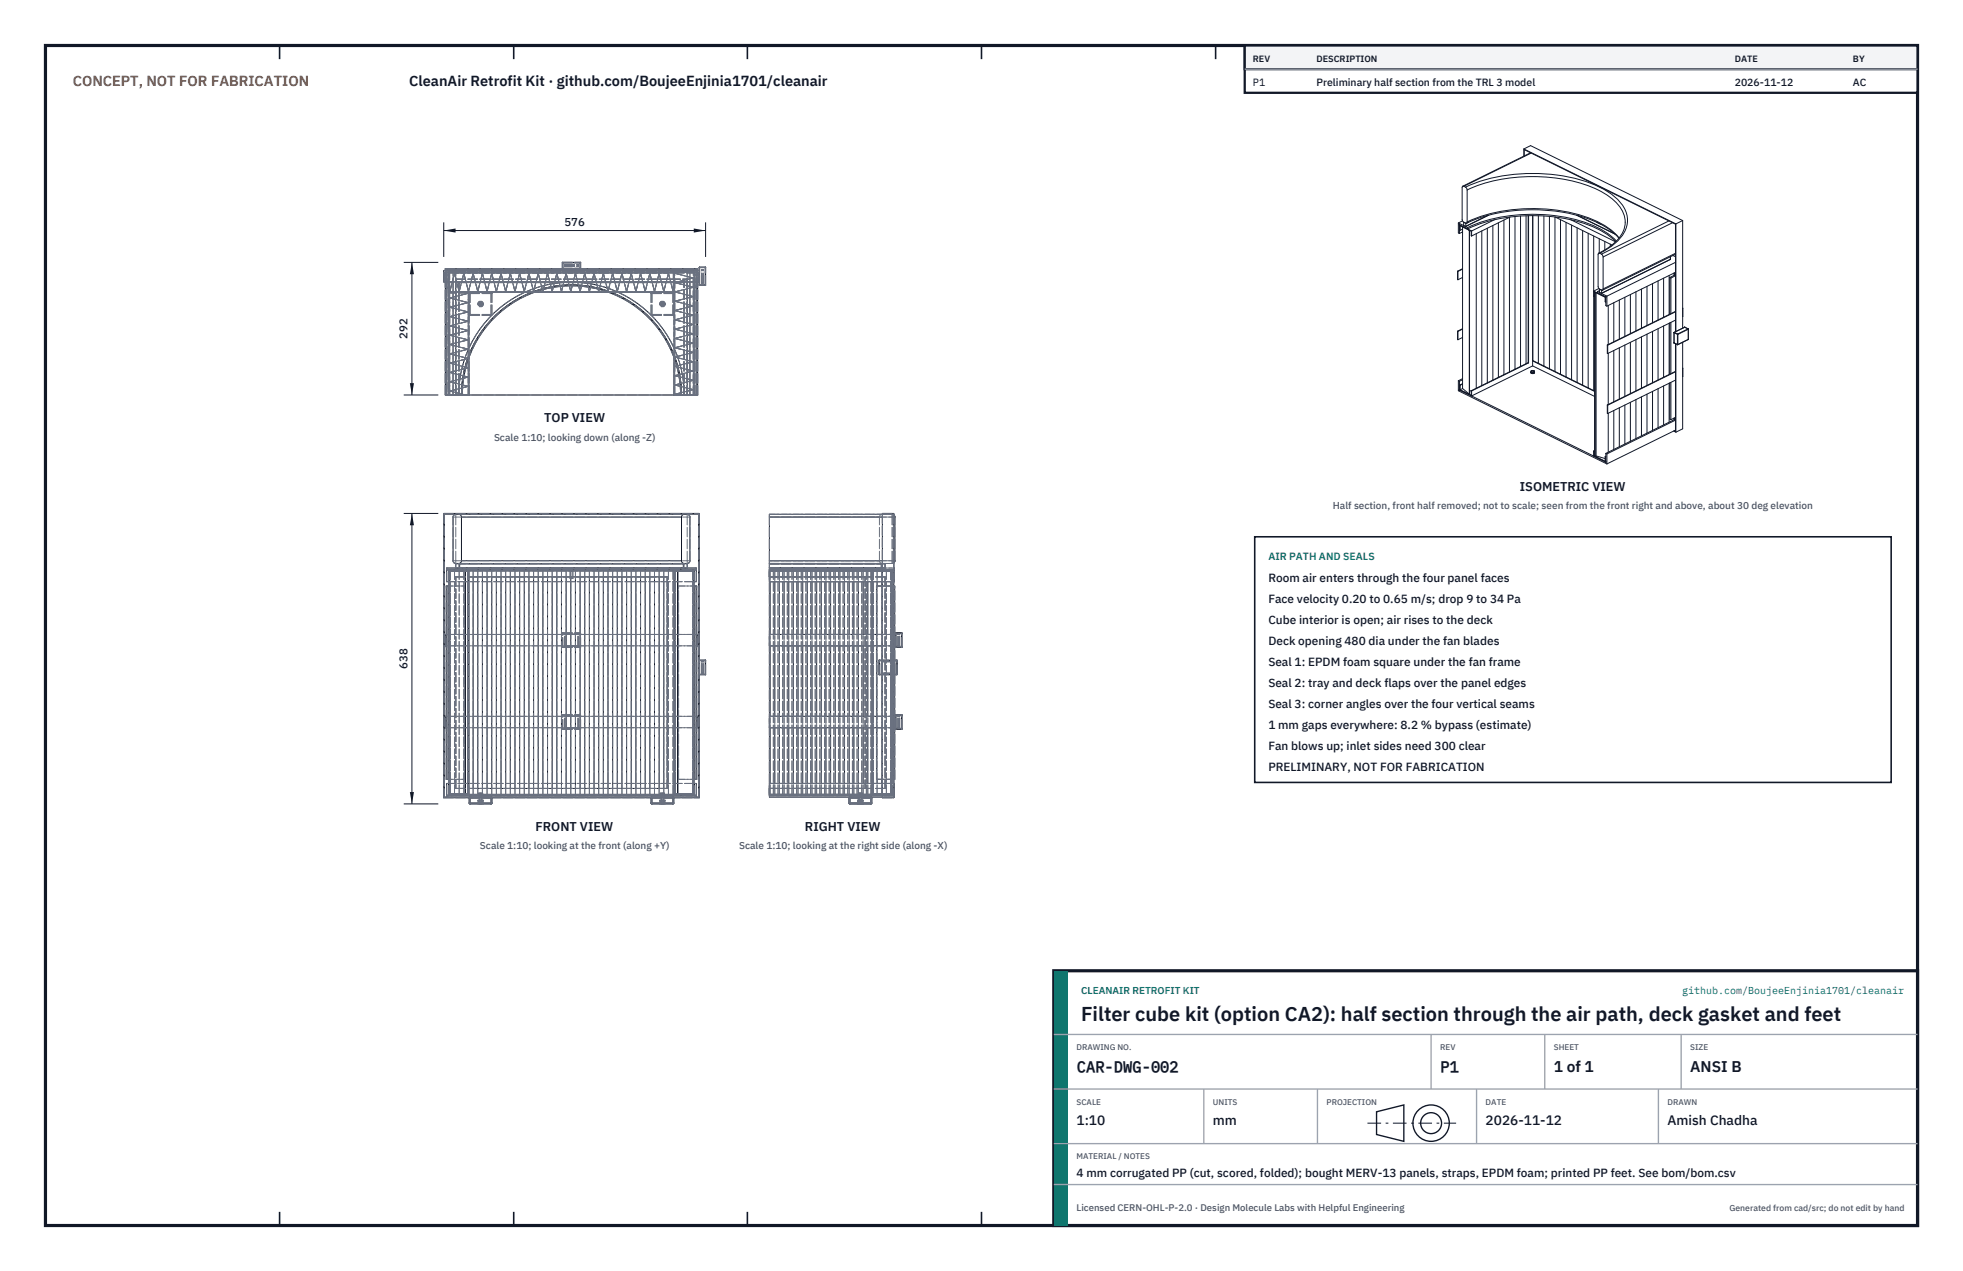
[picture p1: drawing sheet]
<svg xmlns="http://www.w3.org/2000/svg" width="432mm" height="279mm" viewBox="0 0 432 279" stroke-linecap="round" stroke-linejoin="round" font-family="sans-serif">
<defs><g id="words">
<text font-size="4.4" fill="#111827" x="237.8" y="224.4">Filter cube kit (option CA2): half section through the air path, deck gasket and feet</text>
<g font-size="3.4" fill="#111827">
<text x="236.8" y="235.6">CAR-DWG-002</text>
<text x="316.8" y="235.6">P1</text>
<text x="341.8" y="235.6">1 of 1</text>
<text x="371.8" y="235.6">ANSI B</text>
</g>
<text font-size="3.2" fill="#b45309" x="16" y="19">CONCEPT, NOT FOR FABRICATION</text>
<text font-size="3.2" fill="#111827" x="90" y="19">CleanAir Retrofit Kit · github.com/BoujeeEnjinia1701/cleanair</text>
<g font-size="3" fill="#111827">
<text x="236.8" y="247.2">1:10</text>
<text x="266.8" y="247.2">mm</text>
<text x="326.8" y="247.2">2026-11-12</text>
<text x="366.8" y="247.2">Amish Chadha</text>
</g>
<g font-size="2.8" fill="#111827">
<text x="119.7" y="92.8">TOP VIEW</text>
<text x="334.3" y="108">ISOMETRIC VIEW</text>
<text x="117.8" y="182.7">FRONT VIEW</text>
<text x="177.1" y="182.7">RIGHT VIEW</text>
</g>
<g font-size="2.6" fill="#111827">
<text x="279" y="128">Room air enters through the four panel faces</text>
<text x="279" y="132.6">Face velocity 0.20 to 0.65 m/s; drop 9 to 34 Pa</text>
<text x="279" y="137.2">Cube interior is open; air rises to the deck</text>
<text x="279" y="141.8">Deck opening 480 dia under the fan blades</text>
<text x="279" y="146.4">Seal 1: EPDM foam square under the fan frame</text>
<text x="279" y="151">Seal 2: tray and deck flaps over the panel edges</text>
<text x="279" y="155.6">Seal 3: corner angles over the four vertical seams</text>
<text x="279" y="160.2">1 mm gaps everywhere: 8.2 % bypass (estimate)</text>
<text x="279" y="164.8">Fan blows up; inlet sides need 300 clear</text>
<text x="279" y="169.4">PRELIMINARY, NOT FOR FABRICATION</text>
<text x="236.8" y="258.8">4 mm corrugated PP (cut, scored, folded); bought MERV-13 panels, straps, EPDM foam; printed PP feet. See bom/bom.csv</text>
</g>
<g font-size="2.5" fill="#111827">
<text x="124.1" y="49.7">576</text>
<text x="89.6" y="74.5" transform="rotate(-90 89.6 74.5)">292</text>
<text x="89.6" y="147" transform="rotate(-90 89.6 147)">638</text>
</g>
<g font-size="2.3" fill="#111827">
<text x="275.6" y="18.8">P1</text>
<text x="289.6" y="18.8">Preliminary half section from the TRL 3 model</text>
<text x="381.6" y="18.8">2026-11-12</text>
<text x="407.6" y="18.8">AC</text>
</g>
<text font-size="2.3" fill="#0f766e" x="279" y="123">AIR PATH AND SEALS</text>
<g font-size="2.2" fill="#4b5563">
<text x="108.7" y="96.8">Scale 1:10; looking down (along -Z)</text>
<text x="293.2" y="112">Half section, front half removed; not to scale; seen from the front right and above, about 30 deg elevation</text>
<text x="105.6" y="186.7">Scale 1:10; looking at the front (along +Y)</text>
<text x="162.6" y="186.7">Scale 1:10; looking at the right side (along -X)</text>
</g>
<g font-size="2.2" fill="#0f766e">
<text x="237.8" y="218.4">CLEANAIR RETROFIT KIT</text>
<text x="370.1" y="218.4">github.com/BoujeeEnjinia1701/cleanair</text>
</g>
<text font-size="2.1" fill="#4b5563" x="236.8" y="266.2">Licensed CERN-OHL-P-2.0 · Design Molecule Labs with Helpful Engineering</text>
<g font-size="2" fill="#111827">
<text x="275.6" y="13.6">REV</text>
<text x="289.6" y="13.6">DESCRIPTION</text>
<text x="381.6" y="13.6">DATE</text>
<text x="407.6" y="13.6">BY</text>
</g>
<text font-size="1.9" fill="#4b5563" x="380.4" y="266.2">Generated from cad/src; do not edit by hand</text>
<g font-size="1.8" fill="#4b5563">
<text x="236.8" y="230.8">DRAWING NO.</text>
<text x="316.8" y="230.8">REV</text>
<text x="341.8" y="230.8">SHEET</text>
<text x="371.8" y="230.8">SIZE</text>
<text x="236.8" y="242.8">SCALE</text>
<text x="266.8" y="242.8">UNITS</text>
<text x="291.8" y="242.8">PROJECTION</text>
<text x="326.8" y="242.8">DATE</text>
<text x="366.8" y="242.8">DRAWN</text>
<text x="236.8" y="254.8">MATERIAL / NOTES</text>
</g>
</g></defs>
<path d="M10 10h411.8v259.4h-411.8z" fill="none" stroke="#111827" stroke-width=".7" stroke-linecap="butt"/>
<g fill="none" stroke="#111827" stroke-width=".35">
<path d="M61.5 10v3M113 10v3M164.4 10v3M215.9 10v3M267.4 10v3M318.9 10v3M370.3 10v3M61.5 266.4v3M113 266.4v3M164.4 266.4v3M215.9 266.4v3M267.4 266.4v3"/>
<path d="M318.9 266.4v3M370.3 266.4v3"/>
</g>
<g fill="none" stroke="#111727" stroke-width=".22">
<path d="M98 59.5v-.4h55.5v.4M98.1 59.5v-.3h55.2v.3M99.8 59.5l.5-.3v.3M99.9 59.4l-1.6 .1M100 59.3h-1.8v.2M123.7 59h.1M123.7 57.8h.1M123.7 57.8v1.2M123.8 57.7l-.1 .1M123.8 57.7v.1M123.8 57.7h3.8M123.8 57.8v1.2"/>
<path d="M123.8 59h3.8M123.8 57.8h3.8M127.6 59h.1M127.6 57.7l.1 .1M127.6 57.7v.1M127.6 57.8h.1M127.6 57.8v1.2M127.7 57.8v1.2M151.2 59.5v-.3l.4 .3M151.4 59.3h1.9v.2M151.6 59.4l1.5 .1M153.8 58.8h.1"/>
<path d="M153.8 59.5h-56.2v2.5h56.2M153.8 58.8v3.8M153.9 58.7l-.1 .1M153.9 58.7v.1M153.9 58.8v3.8M153.9 58.7h1.2M153.9 58.8h1.2M155.1 58.7l.1 .1M155.1 58.7v.1M155.1 58.8h.1M155.1 58.8v3.8M155.2 58.8v3.8"/>
<path d="M98 62v24.8h.1v-24.8M98.2 62l.1 1.3M98.3 62v24.8h54.9v-24.8M99.7 62v24.8M100.3 62v24.8M103.2 78.6v8.2M117.5 64.3h16.4M148.3 78.6v8.2M151.2 62v24.8M151.8 62v24.8M153.3 62l-.1 1.3M153.3 62v24.8h.2v-24.8"/>
<path d="M153.8 62.6l.1 .1M153.8 62.6h.1M153.9 62.6v.1M153.9 62.7h1.2M153.9 62.6h1.2M155.1 62.6v.1M155.1 62.6h.1M155.2 62.6l-.1 .1M100.9 86.8a24.8 24.8 0 0 1 24.8-24.8 24.8 24.8 0 0 1 24.8 24.8M101.5 86.8a24.2 24.2 0 0 1 24.2-24.2 24.2 24.2 0 0 1 24.2 24.2M101.7 86.8a24 24 0 0 1 24-24 24 24 0 0 1 24 24M97.8 113h55.9v62.2h-55.9z"/>
<path d="M99.8 113.2l.5-.1h50.9a.6 .6 0 0 1 .6 .6v9.6a.6 .6 0 0 1-.6 .6h-50.9a.6 .6 0 0 1-.6-.6v-9.6zM100.9 113.1a.6 .6 0 0 1 .6 .6M101.5 113.7v9.6M101.5 113.7h48.4M149.9 113.7v9.6M150.5 113.1a.6 .6 0 0 0-.6 .6M169.2 113.7h24.9M194.1 113.1h-24.9v10.8M196.6 113.2l.3 .5M196.6 113.7h.3M196.9 113.7v9.6M98.1 139.5v2.5"/>
<path d="M98.2 139.5h-.2v2.5h.2M98.6 128.8v42.5M98.7 127.9v-2.6h54.1v2.6M98.7 125.3v2.6M98.8 127.9h-.5v-3h54.9v3h-.5M98.8 126.8h.1M98.8 128.8h-.6v42.5h.6M98.8 125.3l-.1-.1v.2M98.9 125.5h4.1v49.2h-4.1zM99.3 125.3h.1M100.3 123.9v1M101 124.8l-.1 .1"/>
<path d="M101 124.8h.1M101 124h.1M101 124v.8M101.1 124.8v.1M101.1 123.9v.1M101.1 124.8h49.2M101.1 124v.8M101.1 124h49.2M101.5 123.3a.6 .6 0 0 1-.6 .6l.1 .1M101.5 123.3h48.4M101.7 124.9v.4M102.3 125.5v49.1"/>
<path d="M102.4 125.5v49.1M103 126.8h43.8v46.5h-43.8M103.2 125.3v49.5M104.1 126.8v46.5M105.1 126.8v46.5M106.1 126.8v46.5M107.1 126.8v46.5M108.2 126.8v46.5M109.2 126.8v46.5M110.2 126.8v46.5M111.2 126.8v46.5M112.3 126.8v46.5"/>
<path d="M113.3 126.8v46.5M114.3 126.8v46.5M115.3 126.8v46.5M116.3 126.8v46.5M117.4 126.8v46.5M118.4 126.8v46.5M119.4 126.8v46.5M120.4 126.8v46.5M121.5 126.8v46.5M122.5 126.8v46.5M123.5 126.8v46.5M124.5 126.8v46.5"/>
<path d="M125.6 126.8v46.5M126.6 126.8v46.5M127.6 126.8v46.5M128.6 126.8v46.5M129.6 126.8v46.5M130.7 126.8v46.5M131.7 126.8v46.5M132.7 126.8v46.5M133.7 126.8v46.5M134.8 126.8v46.5M135.8 126.8v46.5M136.8 126.8v46.5"/>
<path d="M137.8 126.8v46.5M138.9 126.8v46.5M139.9 126.8v46.5M140.9 126.8v46.5M141.9 126.8v46.5M142.9 126.8v46.5M144 126.8v46.5M145 126.8v46.5M146 126.8v46.5M148.3 125.3v49.5M148.3 126.8h.1M148.4 125.5h4.1v49.2h-4.1z"/>
<path d="M149 125.5v49.1M149.1 125.5v49.1M149.7 124.9v.4M149.9 123.3a.6 .6 0 0 0 .6 .6l-.1 .1M150.3 124.8h.1M150.3 124.8v.1M150.3 124h.1M150.3 123.9v.1M150.3 124v.8M150.4 124.8l.1 .1M150.4 124v.8M151.1 123.9v1"/>
<path d="M152.2 125.3h.1M152.5 126.8h.2M152.7 128.8h.6v42.5h-.6M152.7 125.3h.2l-.1 .1M152.7 125.3v2.6M152.9 128.8v42.5M153.3 139.5h.2v2.5h-.2M153.3 139.5v2.5M169.2 124.8v.1M169.2 123.9v.1M169.2 124.9v50.3h24.9M169.2 127.9h24.9"/>
<path d="M169.2 124.9h24.9M169.2 123.9h24.9M169.2 139.5h24.9M169.2 124.8h24.9M169.2 124h24.9M169.2 123.3h24.9M169.2 124v.8M169.4 127.9v11.6M170.4 127.9v11.6M171.4 127.9v11.6M172.5 127.9v11.6M173.5 127.9v11.6"/>
<path d="M174.5 127.9v11.6M175.5 127.9v11.6M176.6 127.9v11.6M177.6 127.9v11.6M178.6 127.9v11.6M179.6 127.9v11.6M180.7 127.9v11.6M181.7 127.9v11.6M182.7 127.9v11.6M183.7 127.9v11.6M184.7 127.9v11.6M185.8 127.9v11.6"/>
<path d="M186.8 127.9v11.6M187.8 127.9v11.6M188.8 127.9v11.6M189.9 127.9v11.6M190.9 127.9v11.6M191.9 127.9v11.6M192.9 127.9v.9M194 127.9v.9M194.1 128.8h-1.3v10.7M196.6 125.3h.1M196.6 124.9v3M196.6 128.8h.2v10.7"/>
<path d="M196.6 139.5h.4M196.6 123.3h.3M196.9 123.3l-.3 .5M197 139.2h.1M197 139.2v3M197.1 139.1l-.1 .1M197.1 139.1v.1M197.1 139.1h1.2M197.1 139.2v3M197.1 139.2h1.2M198.3 139.1l.1 .1M198.3 139.1v.1"/>
<path d="M198.3 139.2h.1M198.3 139.2v3M198.4 139.2v3M98.1 157.5v2.5M98.2 157.5h-.2v2.5h.2M153.3 157.5h.2v2.5h-.2M153.3 157.5v2.5M153.9 148.2v.1M153.9 145.1v.1M153.9 148.3h1.2M153.9 145.1h1.2M153.9 145.2v3"/>
<path d="M153.9 148.2h1.2M153.9 145.2h1.2M155.1 145.1l.1 .1M155.1 148.2v.1M155.1 145.1v.1M155.1 148.2h.1M155.1 145.2h.1M155.1 145.2v3M155.2 148.2l-.1 .1M155.2 145.2v3M169.2 157.5h24.9M169.2 160h24.9"/>
<path d="M169.2 142h24.9M169.4 142v15.5M169.4 160v12.2M170.4 142v15.5M170.4 160v12.2M171.4 142v15.5M171.4 160v12.2M172.5 142v15.5M172.5 160v12.2M173.5 142v15.5M173.5 160v12.2M174.5 142v15.5"/>
<path d="M174.5 160v12.2M175.5 142v15.5M175.5 160v12.2M176.6 142v15.5M176.6 160v12.2M177.6 142v15.5M177.6 160v12.2M178.6 142v15.5M178.6 160v12.2M179.6 142v15.5M179.6 160v12.2M180.7 142v15.5"/>
<path d="M180.7 160v12.2M181.7 142v15.5M181.7 160v12.2M182.7 142v15.5M182.7 160v12.2M183.7 142v15.5M183.7 160v12.2M184.7 142v15.5M184.7 160v12.2M185.8 142v15.5M185.8 160v12.2M186.8 142v15.5"/>
<path d="M186.8 160v12.2M187.8 142v15.5M187.8 160v12.2M188.8 142v15.5M188.8 160v12.2M189.9 142v15.5M189.9 160v12.2M190.9 142v15.5M190.9 160v12.2M191.9 142v15.5M191.9 160v12.2M192.8 160v11.3h1.3"/>
<path d="M192.8 142v15.5M193.4 148.2v.1M193.4 148.2h.1M193.4 145.2h.1M193.4 145.2v3M193.4 145.1v.1M193.4 148.3h3.9M193.4 145.1h3.9M193.4 148.2h3.9M193.4 145.2h3.9M194.1 148.3v27.1h2.5v-27.1M194.1 145.1v-32.2h2.5v32.2"/>
<path d="M196.6 157.5h.4M196.6 160h.4M196.6 142h.4M196.8 160v11.3h-.2M196.8 142v3.1M196.8 148.3v9.2M197 142.2l.1 .1M197 157.2h.1M197 142.2h.1M197 157.2v3M197.1 157.1l-.1 .1M197.1 157.1v.1"/>
<path d="M197.1 142.2v.1M197.1 157.1h1.2M197.1 142.3h1.2M197.1 157.2v3M197.1 157.2h1.2M197.1 142.2h1.2M197.3 145.1l.1 .1M197.3 148.2v.1M197.3 145.1v.1M197.3 148.2h.1M197.3 145.2h.1M197.3 145.2v3"/>
<path d="M197.4 148.2l-.1 .1M197.4 145.2v3M198.3 157.1l.1 .1M198.3 157.1v.1M198.3 157.2h.1M198.3 142.2v.1M198.3 142.2h.1M198.3 157.2v3M198.4 142.2l-.1 .1M198.4 157.2v3M98.7 172.2v2.6h54.1v-2.6M98.7 174.7v.2l.1-49.6h53.9l.1 49.6v-.2"/>
<path d="M98.7 172.2v2.6M98.8 172.2h-.5v3M98.8 173.3h.1M98.9 174.6h4.1M103.2 176.5l.2 .2M103.2 175.4l.2-.2v.2M103.2 176.5h.2M103.2 175.4h.2M103.2 175.4v1.1M103.2 175.4h-5.6v-62.5h56.2v62.5h-5.6M103.4 176.5v.2M103.4 176.7h4.6"/>
<path d="M103.4 176.5h4.6M103.4 175.4h4.6M103.4 175.4v1.1M105.2 174.8h1M105.2 174.6h.3M105.2 174.5h.3M105.2 174.5h1M105.2 174.5v.1M105.2 174.6l.1 .1M105.5 174.6h.4M105.5 174.5h.4M105.5 174.5v.1"/>
<path d="M105.9 174.6h.3M105.9 174.5h.3M105.9 174.5v.1M106.2 174.5v.1M106.2 174.6l-.1 .1M108 175.4v-.2l.2 .2M108 176.5v.2M108 176.5h.2M108 175.4h.2M108 175.4v1.1M108.2 175.4h35M108.2 176.5l-.2 .2"/>
<path d="M108.2 175.4v1.1M143.2 176.5l.2 .2M143.2 175.4l.2-.2v.2M143.2 176.5h.2M143.2 175.4h.2M143.2 175.4v1.1M143.4 176.5v.2M143.4 176.7h4.6M143.4 175.4v1.1M143.4 176.5h4.6M143.4 175.4h4.6M145.2 174.8h1"/>
<path d="M145.2 174.6h.3M145.2 174.5h.3M145.2 174.5h1M145.2 174.5v.1M145.2 174.6l.1 .1M145.5 174.6h.4M145.5 174.5h.4M145.5 174.5v.1M145.9 174.6h.3M145.9 174.5h.3M145.9 174.5v.1M146.2 174.5v.1"/>
<path d="M146.2 174.6l-.1 .1M148 175.4v-.2l.2 .2M148 176.5v.2M148 176.5h.2M148 175.4h.2M148 175.4v1.1M148.2 176.5l-.2 .2M148.2 175.4v1.1M148.3 173.3h.1M148.4 174.6h4.1M152.5 173.3h.2M152.7 172.2h.5v3"/>
<path d="M152.7 172.2v2.6M169.2 172.2h24.9M186.8 176.5l.2 .2M186.8 175.4l.2-.2v.2M186.8 176.5h.2M186.8 175.4h.2M186.8 175.4v1.1M187 176.5v.2M187 176.7h4.6M187 176.5h4.6M187 175.4h4.6M187 175.4v1.1"/>
<path d="M191.6 175.4v-.2l.2 .2M191.6 176.5v.2M191.6 176.5h.2M191.6 175.4h.2M191.6 175.4v1.1M191.8 176.5l-.2 .2M191.8 175.4v1.1M192.9 171.3v.9M194 171.3v.9M196.6 172.2v3M196.6 174.8h.1M197 160.2l.1 .1"/>
<path d="M197 160.2h.1M197.1 160.2v.1M197.1 160.3h1.2M197.1 160.2h1.2M198.3 160.2v.1M198.3 160.2h.1M198.4 160.2l-.1 .1"/>
</g>
<g fill="none" stroke="#6a7180" stroke-width=".22" stroke-dasharray="2.1 .5">
<path d="M97.6 59.5h56.2M97.8 59.5h55.9M98 59.1h55.5M98.2 59.3v4M98.2 59.5v2.5M98.3 59.6v27.2M98.3 59.8v-.2M98.3 59.8v27M98.3 59.6l.2-.2M98.3 59.8h.4M98.3 59.6v-.1M98.5 59.4h54.5"/>
<path d="M98.5 59.4h.2M98.7 59.8v.6M98.7 59.8h-.4M98.7 59.8v27M98.7 59.4v.4M98.7 59.8v-.4M98.8 59.9v4.4M98.8 59.9h49.5M98.9 59.7h3.3M99.3 59.8h-.6M99.3 59.8v.1M99.3 59.8v-.1"/>
<path d="M99.3 59.9v-.1M99.7 59.8a.6 .6 0 0 1 .6-.6M99.7 59.8h.6M99.8 59.5l-.1 .3M100.3 59.9h46.5M100.3 59.2h50.9M100.3 59.8h-.6M100.3 59.8h50.9M100.3 59.5v.3M100.3 59.8v-.6M102.2 59.7v-.4M102.2 59.3h-4"/>
<path d="M102.2 59.3h-2.2M123.7 59v-1.2M123.7 59l.1 .1M123.7 57.8l.1-.1M123.7 57.8h.1M123.8 59.1h3.8M123.8 57.7l-.1 .1M123.8 57.7h3.8M123.8 59h-.1M123.8 59v-1.2M123.8 57.8h-.1M123.8 59v.1"/>
<path d="M123.8 59h3.8M123.8 57.8h3.8M123.8 57.8v-.1M123.8 57.7v.1M124.2 58.5v-.2M124.2 58.5l.1 .1M124.2 58.3l.1-.1M124.2 58.3h.1M124.3 58.6h2.8M124.3 58.2l-.1 .1M124.3 58.2h2.8M124.3 58.5h-.1"/>
<path d="M124.3 58.5v-.2M124.3 58.3h-.1M124.3 58.5v.1M124.3 58.5h2.8M124.3 58.3h2.8M124.3 58.3v-.1M124.3 58.2v.1M125.4 59.4h.6M125.4 59.8h.6M125.4 59.4v.4M126 59.4v.4M127.1 58.6l.1-.1"/>
<path d="M127.1 58.5v-.2M127.1 58.6v-.1M127.1 58.5v.1M127.1 58.2v.1M127.1 58.3v-.1M127.1 58.5h.1M127.2 58.5v-.2M127.2 58.5l-.1 .1M127.2 58.3l-.1-.1M127.2 58.5h-.1M127.2 58.3h-.1M127.6 59.1l.1-.1"/>
<path d="M127.6 59v-1.2M127.6 59.1v-.1M127.6 59v.1M127.6 57.7v.1M127.6 57.8v-.1M127.6 59h.1M127.7 59v-1.2M127.7 59l-.1 .1M127.7 57.8l-.1-.1M127.7 59h-.1M127.7 57.8h-.1M148.3 59.9v4.4"/>
<path d="M148.3 59.9h4.4M148.3 59.9v26.9M148.3 59.9v18.7M149.3 59.7h3.2M149.3 59.3v.4M151.2 59.2h-50.9M151.2 59.2v.6M151.2 59.8v-.3M151.4 59.3h-2.1M151.6 59.4h-51.7M151.8 59.8a.6 .6 0 0 0-.6-.6M151.8 59.8l-.2-.3"/>
<path d="M151.8 59.8h-.6M152.2 59.9h-52.9M152.2 59.8v.1M152.2 59.8h-52.9M152.2 59.9v-.1M152.2 59.8v-.1M152.2 59.7h-52.9M152.5 59.7l.4 .3M152.7 59.9h-4.4M152.7 59.9v26.9M152.7 59.8h-.5M152.7 59.4v.4"/>
<path d="M152.7 59.4h.3M152.7 59.4h-54M152.7 59.8h-54M152.7 59.8v-.4M152.8 59.8h.4M153 59.4l.2 .2M153.1 59.5l.1 .1M153.2 59.6v27.2M153.2 59.8v-.2M153.2 59.8h-.4M153.3 59.3h-4M153.3 59.2h-55.2"/>
<path d="M153.8 58.8l.1-.1M153.9 58.7h1.2M153.9 58.8h-.1M153.9 58.8h1.2M153.9 58.8v-.1M154.3 59.3l.1-.1M154.3 59.3h.1M154.4 59.2l-.1 .1M154.4 59.2h.2M154.4 59.3h-.1M154.4 59.3h.2M154.4 59.3v-.1"/>
<path d="M154.4 59.2v.1M154.6 59.2v.1M154.6 59.3v-.1M154.7 59.3l-.1-.1M154.7 59.3h-.1M155.1 58.7v.1M155.2 58.8l-.1-.1M155.2 58.8h-.1M97.6 62v-2.5M97.6 62h56.2M97.8 62h55.9M97.8 62v-2.5"/>
<path d="M98 62v-2.5M98.1 62v-2.5M98.2 63.3h.4M98.3 63.3h.3M98.3 62v-2.4M98.6 63.3v-3.3M98.6 60l.3-.3M98.6 60.4v26.4M98.7 60.4h.1M98.7 60.4v26.4M98.7 60.4h-.1M98.8 60.4v26.4"/>
<path d="M98.8 60.4h-.1M98.8 64.3v-4.4M98.8 64.3h18.7M98.8 64.3h49.5M98.8 64.3h4.4M98.9 64.1v-4.1M98.9 65.8h-.1M98.9 64.4v22.4M98.9 65.5l4-1M98.9 67.5l4-1M98.9 69.6l4-1M98.9 71.6l4-1"/>
<path d="M98.9 73.7l4-1M98.9 75.7l4-1M98.9 77.8l4-1M98.9 79.8l4-1M99 64l1-3.9M99 64.1v-.1M99 79.8l4 1M99 77.8l4 1M99 75.7l4 1.1M99 73.7l4 1M99 71.6l4 1.1M99 69.6l4 1"/>
<path d="M99 67.5l4 1.1M99 65.5l4 1M99.7 62v-2.2M100 60.1l1 3.9M100 60.1l-1 4M100.2 61.4l.1-.1M100.2 61.4h.1M100.3 60h46.5M100.3 64.1h46.5M100.3 64.3v-.2M100.3 64.3h46.5M100.3 60v-.1"/>
<path d="M100.3 62v-2.2M100.3 61.3l-.1 .1M100.3 61.3h50.8M100.3 61.4h-.1M100.3 61.4h50.8M100.3 61.3v.1M100.3 61.4v-.1M100.9 62.2h.1M101 64l1-3.9M101 64.1l-1-4M101.1 62.1l-.1 .1M101.1 62l-.2 .2"/>
<path d="M101.1 62v.1M102 60.1l1 3.9M102 60.1l-1 4M102.9 64.5h.1M102.9 66.5l-4-1M102.9 68.6l-4-1.1M102.9 70.6l-4-1M102.9 72.7l-4-1.1M102.9 74.7l-4-1M102.9 76.8l-4-1.1M102.9 78.8l-4-1M103 78.8l-4 1"/>
<path d="M103 76.8l-4 1M103 74.7l-4 1M103 72.7l-4 1M103 70.6l-4 1M103 68.6l-4 1M103 66.5l-4 1M103 64.5l-4 1M103 64.4h-4.1M103 64.4v22.4M103 64l1.1-3.9M103 64.1l-1-4M103.2 78.6v-14.3"/>
<path d="M103.2 64.3h-4.4M103.2 65.8h-.2M103.2 69.1v-4.6M103.2 69.1l.2 .2M103.2 64.5l.2-.2M103.2 64.5h.2M103.4 69.3h4.6M103.4 64.3l-.2 .2M103.4 64.3h4.6M103.4 69.1h-.2M103.4 69.1v-4.6M103.4 64.5h-.2"/>
<path d="M103.4 69.1v.2M103.4 69.1h4.6M103.4 64.5h4.6M103.4 64.5v-.2M103.4 64.3v.2M104.1 60.1l1 3.9M104.1 60.1l-1.1 4M105.1 64l1-3.9M105.1 64.1l-1-4M105.2 66.8l.3 .4M105.2 66.8l.3-.4M105.4 66.5h.6l.1 .3-.1 .3h-.6l-.1-.3z"/>
<path d="M105.5 67.2h.4M105.5 66.4l-.3 .4M105.5 66.4h.4M105.5 67.2l-.3-.4M105.5 66.6h.4v.4h-.4zM105.6 66.6l.3 .2-.1 .2-.3-.2zM105.9 66.4l.3 .4M105.9 67.2l.3-.4M105.9 66.4h-.4M105.9 67.2h-.4M106.1 60.1l1 3.9M106.1 60.1l-1 4"/>
<path d="M106.2 66.8l-.3-.4M106.2 66.8l-.3 .4M107.1 64l1.1-3.9M107.1 64.1l-1-4M108 64.3l.2 .2M108 69.1v-4.6M108 69.1v.2M108 64.5v-.2M108 69.1h.2M108 64.5h.2M108 64.3v.2M108.2 60.1l1 3.9"/>
<path d="M108.2 60.1l-1.1 4M108.2 69.1v-4.6M108.2 69.1l-.2 .2M108.2 64.5l-.2-.2M108.2 64.5h-.2M109.2 64l1-3.9M109.2 64.1l-1-4M110.2 60.1l1 3.9M110.2 60.1l-1 4M111.2 64l1.1-3.9M111.2 64.1l-1-4M112.3 60.1l1 3.9"/>
<path d="M112.3 60.1l-1.1 4M113.3 64l1-3.9M113.3 64.1l-1-4M114.3 60.1l1 3.9M114.3 60.1l-1 4M115.3 64l1-3.9M115.3 64.1l-1-4M116.3 60.1l1.1 3.9M116.3 60.1l-1 4M117.4 64l1-3.9M117.4 64.1l-1.1-4M118.4 60.1l1 3.9"/>
<path d="M118.4 60.1l-1 4M119.4 64l1-3.9M119.4 64.1l-1-4M120.4 60.1l1.1 3.9M120.4 60.1l-1 4M121.5 64l1-3.9M121.5 64.1l-1.1-4M122.5 60.1l1 3.9M122.5 60.1l-1 4M123.5 64l1-3.9M123.5 64.1l-1-4M124.5 60.1l1.1 3.9"/>
<path d="M124.5 60.1l-1 4M125.6 64l1-3.9M125.6 64.1l-1.1-4M126.6 60.1l1 3.9M126.6 60.1l-1 4M127.6 64l1-3.9M127.6 64.1l-1-4M128.6 60.1l1 3.9M128.6 60.1l-1 4M129.6 64l1.1-3.9M129.6 64.1l-1-4M130.7 60.1l1 3.9"/>
<path d="M130.7 60.1l-1.1 4M131.7 64l1-3.9M131.7 64.1l-1-4M132.7 60.1l1 3.9M132.7 60.1l-1 4M133.7 64l1.1-3.9M133.7 64.1l-1-4M133.9 64.3h14.4M134.8 60.1l1 3.9M134.8 60.1l-1.1 4M135.8 64l1-3.9M135.8 64.1l-1-4"/>
<path d="M136.8 60.1l1 3.9M136.8 60.1l-1 4M137.8 64l1.1-3.9M137.8 64.1l-1-4M138.9 60.1l1 3.9M138.9 60.1l-1.1 4M139.9 64l1-3.9M139.9 64.1l-1-4M140.9 60.1l1 3.9M140.9 60.1l-1 4M141.9 64l1-3.9M141.9 64.1l-1-4"/>
<path d="M142.9 60.1l1.1 3.9M142.9 60.1l-1 4M143.2 69.1v-4.6M143.2 69.1l.2 .2M143.2 64.5l.2-.2M143.2 64.5h.2M143.4 69.3h4.6M143.4 64.3l-.2 .2M143.4 64.3h4.6M143.4 69.1h-.2M143.4 69.1v-4.6M143.4 64.5h-.2"/>
<path d="M143.4 69.1v.2M143.4 69.1h4.6M143.4 64.5h4.6M143.4 64.5v-.2M143.4 64.3v.2M144 64l1-3.9M144 64.1l-1.1-4M145 60.1l1 3.9M145 60.1l-1 4M145.2 66.8l.3 .4M145.2 66.8l.3-.4M145.5 66.5h.5l.1 .3-.1 .3h-.5l-.2-.3z"/>
<path d="M145.5 67.2h.4M145.5 66.4l-.3 .4M145.5 66.4h.4M145.5 67.2l-.3-.4M145.5 66.6h.4v.4h-.4zM145.6 66.6l.3 .2-.1 .2-.3-.2zM145.9 66.4l.3 .4M145.9 67.2l.3-.4M145.9 66.4h-.4M145.9 67.2h-.4M146 64l1-3.9M146 64.1l-1-4"/>
<path d="M146.2 66.8l-.3-.4M146.2 66.8l-.3 .4M146.8 60v-.1M146.8 64.3v-.2M147 60.1l1.1 3.9M147 60.1l-1 4M148 64.3l.2 .2M148 69.1v-4.6M148 69.1v.2M148 64.5v-.2M148 69.1h.2M148 64.5h.2"/>
<path d="M148 64.3v.2M148.1 64v.1M148.1 64.1l-1.1-4M148.1 60h-49.2M148.1 64.1h-49.2M148.1 64.1v-4.1M148.2 69.1v-4.6M148.2 69.1l-.2 .2M148.2 64.5l-.2-.2M148.2 64.5h-.2M148.3 64.3v-4.4M148.3 61.4v25.4"/>
<path d="M148.3 61.4h.1M148.4 61.4v25.4M148.4 60h4.1M148.4 60.1h.1M148.4 62.1l4-1M148.4 64.2l4-1.1M148.4 66.2l4-1M148.4 68.3l4-1.1M148.4 70.3l4-1M148.4 72.4l4-1.1M148.4 74.4l4-1M148.4 76.4l4-1"/>
<path d="M148.4 78.5l4-1M148.5 60.1l4 1M148.5 78.5l4 1M148.5 76.4l4 1.1M148.5 74.4l4 1M148.5 72.4l4 1M148.5 70.3l4 1M148.5 68.3l4 1M148.5 66.2l4 1M148.5 64.2l4 1M148.5 62.1l4 1M150.3 62.1h-49.2"/>
<path d="M150.3 62h-49.2M150.3 62v.1M150.4 62.2l-.1-.1M150.5 62.2l-.2-.2M150.5 62.2h-.1M151.1 61.3v.1M151.1 61.4v-.1M151.2 62v-2.2M151.2 61.4l-.1-.1M151.2 61.4h-.1M151.8 62v-2.2M152.4 61.1l-4-1"/>
<path d="M152.4 63.1l-4-1M152.4 65.2l-4-1M152.4 67.2l-4-1M152.4 69.3l-4-1M152.4 71.3l-4-1M152.4 73.4l-4-1M152.4 75.4l-4-1M152.4 77.5l-4-1.1M152.4 79.5l-4-1M152.5 61.1l-4 1M152.5 79.5l-4 1M152.5 77.5l-4 1"/>
<path d="M152.5 75.4l-4 1M152.5 73.4l-4 1M152.5 71.3l-4 1.1M152.5 69.3l-4 1M152.5 67.2l-4 1.1M152.5 65.2l-4 1M152.5 63.1l-4 1.1M152.5 61.4h.2M152.5 61.4v25.4M152.7 61.4v25.4M152.7 60.4h.1M152.8 60.4v-.6"/>
<path d="M152.8 60.4h-.1M152.8 60.4h.1M152.9 60v3.3M152.9 63.3h.4M152.9 63.3h.3M153.2 62v-2.4M153.3 63.3v-4M153.3 62v-2.5M153.5 62v-2.5M153.7 62v-2.5M153.8 62v-2.5M153.8 62.6v-3.8"/>
<path d="M153.8 62.6l.1 .1M153.9 62.7h1.2M153.9 62.6h-.1M153.9 62.6v-3.8M153.9 62.6v.1M153.9 62.6h1.2M154.3 62.1v-2.8M154.3 62.1l.1 .1M154.4 62.2h.2M154.4 62.1h-.1M154.4 62.1v-2.8M154.4 62.1v.1"/>
<path d="M154.4 62.1h.2M154.6 62.2l.1-.1M154.6 62.1v-2.8M154.6 62.2v-.1M154.6 62.1v.1M154.6 62.1h.1M154.7 62.1v-2.8M154.7 62.1l-.1 .1M154.7 62.1h-.1M155.1 62.6v-3.8M155.1 62.7v-.1M155.2 62.6v-3.8"/>
<path d="M155.2 62.6l-.1 .1M155.2 62.6h-.1M98 86.8v-27.7M98.1 86.8v-27.6M98.1 86.8h-.1M98.6 86.8h.1M98.7 86.8h-.4M98.7 86.8h-.1M98.7 86.8h.1M98.8 86.8h-.1M98.8 86.8v-22.5M98.8 86.8v-21"/>
<path d="M98.9 86.8h-.1M98.9 86.8v-21M98.9 81.9l4-1.1M98.9 83.9l4-1M98.9 86l4-1.1M99 86l3.4 .8M99 83.9l4 1M99 81.9l4 1M99.7 86.8v-27M100.2 86.8v-25.4M100.2 86.8h.1M100.3 86.8h-.6"/>
<path d="M100.3 86.8v-27M100.3 86.8h-.1M100.3 86.8v-25.4M100.9 86.8h-.6M100.9 86.8h.1M100.9 86.8v-24.6M101 86.8h-.1M101 86.8v-24.6M101.5 86.8h-1.8M101.5 86.8h-.6M101.7 86.8h-2.9M102.3 86.8h.1"/>
<path d="M102.3 86.8l-3.4-.8M102.9 80.8l-4-1M102.9 82.9l-4-1M102.9 84.9l-4-1M103 84.9l-4 1.1M103 82.9l-4 1M103 80.8l-4 1.1M103 86.8h-4.1M103 86.8v-21M103.2 86.8h-4.4M103.2 86.8v-22.5M103.2 86.8v-21"/>
<path d="M103.2 86.8h-.2M148.4 86.8h-.1M148.4 86.8v-26.8M148.4 80.5l4-1M148.4 82.6l4-1M148.4 84.6l4-1M148.4 86.7l4-1M148.5 86.7l.6 .1M148.5 84.6l4 1.1M148.5 82.6l4 1M148.5 80.5l4 1.1M149 86.8l-.6-.1"/>
<path d="M149 86.8h.1M149.7 86.8a24 24 0 0 0-24-24 24 24 0 0 0-24 24M149.9 86.8a24.2 24.2 0 0 0-24.2-24.2 24.2 24.2 0 0 0-24.2 24.2M150.4 86.8h.1M150.4 86.8v-24.6M150.5 86.8h-.1M150.5 86.8h-.6M150.5 86.8v-24.6M150.5 86.8a24.8 24.8 0 0 0-24.8-24.8 24.8 24.8 0 0 0-24.8 24.8M151.1 86.8h-.6M151.1 86.8h.1M151.1 86.8v-25.4"/>
<path d="M151.2 86.8h-.7M151.2 86.8v-27M151.2 86.8h-.1M151.2 86.8v-25.4M151.8 86.8h-1.9M151.8 86.8h-.6M151.8 86.8v-27M152.4 81.6l-4-1.1M152.4 83.6l-4-1M152.4 85.7l-4-1.1M152.5 85.7l-4 1M152.5 83.6l-4 1"/>
<path d="M152.5 81.6l-4 1M152.5 86.8h-4.1M152.5 86.8v-26.8M152.7 86.8h-4.4M152.7 86.8h-3M152.7 86.8h-.2M152.7 86.8v-26.4M152.7 86.8h.1M152.8 86.8h.1M152.8 86.8h-.1M152.8 86.8v-27M152.8 86.8v-26.4"/>
<path d="M152.9 86.8h-.1M152.9 86.8v-26.4M153.2 86.8h-54.9M153.2 86.8h-.4M153.2 86.8v-27M153.3 86.8v-27.6M153.5 86.8v-27.7M153.5 86.8h-.2M97.6 112.9h56.2M97.8 113h55.9M97.8 113v62.2M99.7 113.7a.6 .6 0 0 1 .6-.6"/>
<path d="M100.3 113.7h-.6M100.3 113.7v-.6M100.3 113.7h50.9M100.9 113.1h49.6M151.2 113.1v.6M151.8 113.7a.6 .6 0 0 0-.6-.6M151.8 113.7h-.6M153.7 113v62.2M169.2 113.1v.6M169.2 113.7v-.6M169.2 113.1h27.1M169.2 113.1h24.9"/>
<path d="M169.2 113.7h27.1M169.2 113.7h24.3M193.5 113.7l.2-.5 .4-.1M193.5 113.7h-24.3M194.1 113.1h-24.9M194.1 112.9h2.5M194.1 113v62.2M194.1 113h2.5M194.1 113.1h2.2M194.1 113.7h2.2M196.3 113.1l.3 .1M196.3 113.7v-.6"/>
<path d="M196.3 113.7h.3M196.6 113v62.2M196.9 113.7a.6 .6 0 0 0-.6-.6M196.9 113.7h-.6M98 139.5h55.5M98.3 127.9v-2.6M98.3 125.3v-.4M98.3 125.3h.4M98.3 125.3h.2M98.3 124.9h.2M98.5 125.3h.2M98.5 125.3v-.4"/>
<path d="M98.7 127.9h-.4M98.7 127.9v-2.6M98.7 125.4l-.1-.1M98.7 125.2l-.1 .1M98.8 125.3h4.4M98.8 125.3h49.5M98.8 128.8h.1M98.8 125.3l-.1-.1M98.9 126.8h-.1M98.9 128.8h3.3M98.9 125.5h4M99 125.5h1"/>
<path d="M99 125.5h3.4M99 125.5h4M99.3 125.3h-.6M99.3 125.4v-.1M99.3 125.2v.1M99.3 125.3v-.1M99.7 123.3v-9.6M99.7 123.3h.6M100 125.5h1M100 125.5h-1M100.2 124.8v-.8M100.2 124l.1-.1"/>
<path d="M100.2 124.8h.1M100.3 126.8h46.5M100.3 126.8v46.5M100.3 126.8h2.9M100.3 123.9a.6 .6 0 0 1-.6-.6M100.3 123.3v-9.6M100.3 123.9v-.6M100.3 123.3h50.9M100.3 124.9h50.8M100.3 124.9l-.1-.1M100.3 124h-.1M100.3 124.8v-.8"/>
<path d="M100.3 124v-.1M100.3 124.9v-.1M100.3 124.8h50.8M100.3 124h50.8M100.9 123.9h49.6M100.9 124.9l.1-.1M100.9 123.9l.1 .1M101 125.5h1M101 125.5h-1M101 124.8v-.8M101.1 124.9h-.2M101.1 123.9h-.2"/>
<path d="M102 125.5h1M102 125.5h-1M102.2 128.8h-4M102.4 125.5h-3.4M102.9 125.5h.1M102.9 125.5h-4M103 125.5h-4M103 125.5h-4.1M103 125.5h1.1M103 125.5h-1M103.2 125.3h-4.4M103.2 126.8h-.2"/>
<path d="M104.1 125.5h1M104.1 126.8v-1.3M104.1 125.5h-1.1M105.1 125.5h1M105.1 126.8v-1.3M105.1 125.5h-1M106.1 125.5h1M106.1 126.8v-1.3M106.1 125.5h-1M107.1 125.5h1.1M107.1 126.8v-1.3M107.1 125.5h-1"/>
<path d="M108.2 125.5h1M108.2 126.8v-1.3M108.2 125.5h-1.1M109.2 125.5h1M109.2 126.8v-1.3M109.2 125.5h-1M110.2 125.5h1M110.2 126.8v-1.3M110.2 125.5h-1M111.2 125.5h1.1M111.2 126.8v-1.3M111.2 125.5h-1"/>
<path d="M112.3 125.5h1M112.3 126.8v-1.3M112.3 125.5h-1.1M113.3 125.5h1M113.3 126.8v-1.3M113.3 125.5h-1M114.3 125.5h1M114.3 126.8v-1.3M114.3 125.5h-1M115.3 125.5h1M115.3 126.8v-1.3M115.3 125.5h-1"/>
<path d="M116.3 125.5h1.1M116.3 126.8v-1.3M116.3 125.5h-1M117.4 125.5h1M117.4 126.8v-1.3M117.4 125.5h-1.1M118.4 125.5h1M118.4 126.8v-1.3M118.4 125.5h-1M119.4 125.5h1M119.4 126.8v-1.3M119.4 125.5h-1"/>
<path d="M120.4 125.5h1.1M120.4 126.8v-1.3M120.4 125.5h-1M121.5 125.5h1M121.5 126.8v-1.3M121.5 125.5h-1.1M122.5 125.5h1M122.5 126.8v-1.3M122.5 125.5h-1M123.5 125.5h1M123.5 126.8v-1.3M123.5 125.5h-1"/>
<path d="M123.7 139.2l.1-.1M123.7 139.2h.1M123.8 139.1l-.1 .1M123.8 139.1h3.8M123.8 139.2h-.1M123.8 139.1v.1M123.8 139.2h3.8M123.8 139.2v-.1M124.2 139.5l.1-.1M124.2 139.5h.1M124.3 139.4l-.1 .1M124.3 139.4h2.8"/>
<path d="M124.3 139.5h-.1M124.3 139.4v.1M124.3 139.5h2.8M124.3 139.5v-.1M124.5 125.5h1.1M124.5 126.8v-1.3M124.5 125.5h-1M125.4 127.2h.6M125.4 127.2v-1.6M125.4 125.6h.6M125.6 125.5h1M125.6 126.8v-1.3"/>
<path d="M125.6 125.5h-1.1M126 127.2v-1.6M126.6 125.5h1M126.6 126.8v-1.3M126.6 125.5h-1M127.1 139.4l.1 .1M127.1 139.4v.1M127.1 139.5h.1M127.2 139.5l-.1-.1M127.2 139.5h-.1M127.6 125.5h1M127.6 126.8v-1.3"/>
<path d="M127.6 125.5h-1M127.6 139.1l.1 .1M127.6 139.1v.1M127.6 139.2h.1M127.7 139.2l-.1-.1M127.7 139.2h-.1M128.6 125.5h1M128.6 126.8v-1.3M128.6 125.5h-1M129.6 125.5h1.1M129.6 126.8v-1.3M129.6 125.5h-1"/>
<path d="M130.7 125.5h1M130.7 126.8v-1.3M130.7 125.5h-1.1M131.7 125.5h1M131.7 126.8v-1.3M131.7 125.5h-1M132.7 125.5h1M132.7 126.8v-1.3M132.7 125.5h-1M133.7 125.5h1.1M133.7 126.8v-1.3M133.7 125.5h-1"/>
<path d="M134.8 125.5h1M134.8 126.8v-1.3M134.8 125.5h-1.1M135.8 125.5h1M135.8 126.8v-1.3M135.8 125.5h-1M136.8 125.5h1M136.8 126.8v-1.3M136.8 125.5h-1M137.8 125.5h1.1M137.8 126.8v-1.3M137.8 125.5h-1"/>
<path d="M138.9 125.5h1M138.9 126.8v-1.3M138.9 125.5h-1.1M139.9 125.5h1M139.9 126.8v-1.3M139.9 125.5h-1M140.9 125.5h1M140.9 126.8v-1.3M140.9 125.5h-1M141.9 125.5h1M141.9 126.8v-1.3M141.9 125.5h-1"/>
<path d="M142.9 125.5h1.1M142.9 126.8v-1.3M142.9 125.5h-1M144 125.5h1M144 126.8v-1.3M144 125.5h-1.1M145 125.5h1M145 126.8v-1.3M145 125.5h-1M146 125.5h1M146 126.8v-1.3M146 125.5h-1"/>
<path d="M146.8 126.8v46.5M147 125.5h1.1M147 125.5h-1M148.1 125.5h-1.1M148.1 125.5h-49.2M148.3 126.8v-1.5M148.3 125.3h4.4M148.3 126.8v46.5M148.3 126.8h.1M148.4 125.5h4.1M148.4 125.5h.1M148.4 125.5h4"/>
<path d="M148.5 125.5h4M148.5 125.5h.6M149.1 125.5h-.6M149.3 128.8h3.2M150.3 124.9h-49.2M150.3 123.9h-49.2M150.4 124.8v-.8M150.5 124.9h-.2M150.5 123.9h-.2M150.5 124.9l-.1-.1M150.5 123.9l-.1 .1M151.1 124.8v-.8"/>
<path d="M151.1 124.8v.1M151.1 123.9v.1M151.2 123.3v-9.6M151.2 123.3v.6M151.2 124.8v-.8M151.2 124.8l-.1 .1M151.2 124l-.1-.1M151.2 124.8h-.1M151.2 124h-.1M151.8 123.3v-9.6M151.8 123.3a.6 .6 0 0 1-.6 .6M151.8 123.3h-.6"/>
<path d="M152.2 125.3h-52.9M152.2 125.4v-.1M152.2 125.4h-52.9M152.2 125.3v-.1M152.2 125.2h-52.9M152.2 125.2v.1M152.4 125.5h-4M152.5 125.5h-4M152.5 128.8h.2M152.5 126.8h.2M152.7 127.9h-53.9M152.7 125.3l.1-.1"/>
<path d="M152.7 125.3h-.5M152.7 125.3h.3M152.7 127.9h-54M152.7 127.9v-2.6M152.8 127.9v-2.6M152.8 127.9h.4M152.8 125.4l.1-.1M152.8 125.2l.1 .1M153 125.3h.2M153 124.9h-54.5M153 124.9h.2M153 125.3v-.4"/>
<path d="M153.2 125.3h-.4M153.2 125.3v-.4M153.2 127.9v-2.6M153.3 128.8h-4M153.3 139.5h-55.1M169.2 125.3h22.6M169.2 125.3v1.5M169.2 126.8h21.1M169.2 125.5v1.3M169.2 125.5v49.1M169.2 125.5h.9M169.2 126.8v-1.5"/>
<path d="M169.2 126.8v-1.3M169.2 125.5h26.9M169.2 125.5h.2M169.2 127.9v-2.4M169.2 124.9v3M169.2 124.9h27.3M169.2 125.4v2.5M169.2 125.3v.1M169.2 125.2v.1M169.2 124.9v.4M169.2 125.3h26.5M169.2 125.3h24.1"/>
<path d="M169.2 124.9h24.1M169.2 125.3v-.4M169.2 127.9v-2.5M169.2 125.4h26.5M169.2 127.9h27.1M169.2 125.2h26.5M169.2 125.3v-.1M169.2 125.4v-.1M169.2 124.8v-.8M169.2 124.9v-.1M169.2 124.8v.1M169.2 123.9v.1"/>
<path d="M169.2 124v-.1M169.2 123.9h25.5M169.2 124.9h25.5M169.2 124.9h24.7M169.2 123.9h24.7M169.2 139.5h27.8M169.2 139.5h27.7M169.2 123.3v-9.6M169.2 123.9v-.6M169.2 123.3v.6M169.2 123.9h27.1M169.2 123.9h24.9"/>
<path d="M169.2 124h25.5M169.2 124.8h25.5M169.2 124.8h24.7M169.2 124h24.7M169.2 123.3h27.1M169.2 123.3h24.3M169.4 125.5h1M169.4 125.5h-.2M169.4 127.9v-2.4M170.1 125.5h-.9M170.1 125.5h1M170.4 125.5h1"/>
<path d="M170.4 125.5h-1M170.4 127.9v-2.4M171.1 125.5h-1M171.1 125.5h1.1M171.4 125.5h1.1M171.4 125.5h-1M171.4 127.9v-2.4M172.2 125.5h-1.1M172.2 125.5h1M172.5 125.5h1M172.5 125.5h-1.1M172.5 127.9v-2.4"/>
<path d="M173.2 125.5h-1M173.2 125.5h1M173.5 125.5h1M173.5 125.5h-1M173.5 127.9v-2.4M174.2 125.5h-1M174.2 125.5h1M174.5 125.5h1M174.5 125.5h-1M174.5 127.9v-2.4M175.2 125.5h-1M175.2 125.5h1.1"/>
<path d="M175.5 125.5h1.1M175.5 125.5h-1M175.5 127.9v-2.4M176.3 125.5h-1.1M176.3 125.5h1M176.6 125.5h1M176.6 125.5h-1.1M176.6 127.9v-2.4M177.3 125.5h-1M177.3 125.5h1M177.6 125.5h1M177.6 125.5h-1"/>
<path d="M177.6 127.9v-2.4M178.3 125.5h-1M178.3 125.5h1M178.6 125.5h1M178.6 125.5h-1M178.6 127.9v-2.4M179.3 125.5h-1M179.3 125.5h1M179.6 125.5h1.1M179.6 125.5h-1M179.6 127.9v-2.4M180.3 125.5h-1"/>
<path d="M180.3 125.5h1.1M180.7 125.5h1M180.7 125.5h-1.1M180.7 127.9v-2.4M181.4 125.5h-1.1M181.4 125.5h1M181.7 125.5h1M181.7 125.5h-1M181.7 127.9v-2.4M182.4 125.5h-1M182.4 125.5h1M182.7 125.5h1"/>
<path d="M182.7 125.5h-1M182.7 127.9v-2.4M183.4 125.5h-1M183.4 125.5h1M183.7 125.5h1M183.7 125.5h-1M183.7 127.9v-2.4M184.4 125.5h-1M184.4 125.5h1.1M184.7 125.5h1.1M184.7 125.5h-1M184.7 127.9v-2.4"/>
<path d="M185.5 125.5h-1.1M185.5 125.5h1M185.8 125.5h1M185.8 125.5h-1.1M185.8 127.9v-2.4M186.5 125.5h-1M186.5 125.5h1M186.8 125.5h1M186.8 125.5h-1M186.8 127.9v-2.4M187.5 125.5h-1M187.5 125.5h1"/>
<path d="M187.8 125.5h1M187.8 125.5h-1M187.8 127.9v-2.4M188.5 125.5h-1M188.5 125.5h1.1M188.8 125.5h1.1M188.8 125.5h-1M188.8 127.9v-2.4M189.6 125.5h-1.1M189.6 125.5h1M189.9 125.5h1M189.9 125.5h-1.1"/>
<path d="M189.9 127.9v-2.4M190.3 126.8v46.5M190.6 125.5h-1M190.6 125.5h1M190.9 125.5h1M190.9 125.5h-1M190.9 127.9v-2.4M191.6 125.5h-1M191.7 125.5h-22.5M191.8 125.3h4.4M191.8 126.8h.2M191.8 126.8v46.5"/>
<path d="M191.9 125.5h1M191.9 125.5h-1M191.9 127.9v-2.4M192 125.5h4.1M192 126.8v46.5M192 125.5h3.9M192 125.5h.1M192.1 125.5h3.9M192.1 125.5h-.1M192.8 128.8h3.2M192.9 125.5h1.1M192.9 125.5h-1"/>
<path d="M192.9 127.9v-2.4M193.3 125.3h-24.1M193.3 124.9h-24.1M193.3 124.9v.4M193.5 123.3l.1 .3 .5 .3M193.5 123.3v-9.6M193.5 123.3h-24.3M193.9 124.9h.2M193.9 123.9h.2M193.9 124.9v-.1M193.9 124.8v-.8M193.9 123.9v.1"/>
<path d="M193.9 124.8h.1M193.9 124h.1M194 124.8v-.8M194 124.8h-.1M194 124h-.1M194 127.9v-2.4M194 125.5h1M194 125.5h-1.1M194.1 124.9h-.2M194.1 123.9h-.2M194.1 124.9l-.1-.1M194.1 123.9l-.1 .1"/>
<path d="M194.1 123.9h-24.9M194.1 128.8h2.5M194.1 124.9h2.4M194.1 127.9h2.2M194.1 139.5h2.5M194.1 123.9h2.2M194.1 124.8h.6M194.1 124h.6M194.1 123.3h2.2M194.7 124.9l.1-.1M194.7 123.9l.1 .1M194.7 124.8v-.8"/>
<path d="M194.7 124v-.1M194.7 124.8h.1M194.7 124.9v-.1M194.7 124.8v.1M194.7 124h.1M194.7 126.8v46.5M194.7 126.8h-25.5M194.8 124.8v-.8M194.8 124l-.1-.1M194.8 124.8l-.1 .1M194.8 124h-.1M195 125.5h-1"/>
<path d="M195 125.5h1M195.7 125.3h-26.5M195.7 125.3h.6M195.7 125.4v-.1M195.7 125.4h-26.5M195.7 125.2h-26.5M195.7 125.2v.1M195.7 125.3v-.1M195.9 125.5h-3.9M196 125.5h-1M196 125.5h-3.9M196 128.8h-3.2"/>
<path d="M196 128.8h.4M196.1 126.8h.1M196.1 126.8v46.5M196.2 126.8v46.5M196.2 125.3h-27M196.2 125.3l.1-.1M196.3 127.9h-27.1M196.3 127.9v-2.6M196.3 125.3h.2M196.3 125.3h-.6M196.3 123.9a.6 .6 0 0 0 .6-.6M196.3 123.3v-9.6"/>
<path d="M196.3 123.3h.6M196.3 123.9v-.6M196.3 123.3v.6M196.3 123.3h.3M196.3 125.3h-.1M196.3 127.9h.4M196.3 125.4v-.1M196.3 127.2v-1.6M196.3 125.4l.1-.1M196.3 125.2l.1 .1M196.3 127.9h.3M196.4 128.8h-.4"/>
<path d="M196.4 128.8h.4M196.5 125.3v-.4M196.5 125.3h.2M196.5 124.9h.2M196.6 125.3h-.1M196.6 124.9h-.1M196.6 123.8l-.3 .1M196.7 125.3h-.4M196.7 125.3v-.4M196.7 127.9v-2.6M196.7 127.2v-1.6M196.7 127.2h-.4"/>
<path d="M196.7 125.6h-.4M196.8 128.8h-.4M196.8 128.8h-4M196.9 123.3v-9.6M197.1 139.1l-.1 .1M197.1 139.2h1.2M197.1 139.2h-.1M197.1 139.1v.1M197.5 139.5h.1M197.6 139.4h.2M197.6 139.4l-.1 .1M197.6 139.5h.2"/>
<path d="M197.6 139.5h-.1M197.6 139.4v.1M197.8 139.4l.1 .1M197.8 139.5v-.1M197.8 139.5h.1M197.9 139.5l-.1-.1M197.9 139.5h-.1M198.3 139.2v-.1M198.4 139.2h-.1M98 160v-2.5M98 157.5h55.5M98 160h55.5"/>
<path d="M98 142v-2.5M98 142h55.5M98.1 160v-2.5M98.1 142v-2.5M123.7 157.2l.1-.1M123.7 142.2v-3M123.7 157.2h.1M123.7 142.2h.1M123.8 157.1l-.1 .1M123.8 157.1h3.8M123.8 142.3l-.1-.1M123.8 142.3h3.8"/>
<path d="M123.8 157.2h-.1M123.8 157.1v.1M123.8 157.2h3.8M123.8 157.2v-.1M123.8 142.2v-3M123.8 142.3v-.1M123.8 142.2h3.8M124.2 160v-2.5M124.2 157.5l.1-.1M124.2 142v-2.5M124.2 160h.1M124.2 157.5h.1"/>
<path d="M124.2 142h.1M124.3 157.4l-.1 .1M124.3 157.4h2.8M124.3 142h-.1M124.3 142h2.8M124.3 160v-2.5M124.3 157.5h-.1M124.3 157.4v.1M124.3 160h2.8M124.3 157.5h2.8M124.3 157.5v-.1M124.3 142v-2.5"/>
<path d="M124.3 142h.1M127.1 157.4l.1 .1M127.1 160v-2.5M127.1 160h.1M127.1 157.4v.1M127.1 157.5h.1M127.1 142v-2.5M127.1 142h.1M127.2 160v-2.5M127.2 160h-.1M127.2 157.5l-.1-.1M127.2 142v-2.5"/>
<path d="M127.2 142h-.1M127.2 157.5h-.1M127.6 157.1l.1 .1M127.6 157.1v.1M127.6 157.2h.1M127.6 142.2v-3M127.6 142.2v.1M127.7 157.2l-.1-.1M127.7 142.2v-3M127.7 142.2l-.1 .1M127.7 157.2h-.1M127.7 142.2h-.1"/>
<path d="M153.3 157.5h-55.1M153.3 160h-55.1M153.3 142h-55.1M153.3 160v-2.5M153.3 142v-2.5M153.5 160v-2.5M153.5 142v-2.5M153.8 148.2v-3M153.8 145.2l.1-.1M153.8 148.2h.1M153.9 148.3h1.2M153.9 148.3l-.1-.1"/>
<path d="M153.9 145.1h1.2M153.9 145.2h-.1M153.9 148.2v-3M153.9 148.3v-.1M153.9 145.2v-.1M153.9 148.2h1.2M153.9 145.2h1.2M154.3 148v-2.5M154.3 145.5l.1-.1M154.3 148h.1M154.3 145.5h.1M154.4 148h-.1"/>
<path d="M154.4 145.4l-.1 .1M154.4 148h.2M154.4 145.4h.2M154.4 148v-2.5M154.4 145.5h-.1M154.4 148h.1M154.4 145.4v.1M154.4 145.5h.2M154.4 145.5v-.1M154.6 145.4l.1 .1M154.6 148v-2.5M154.6 148h.1"/>
<path d="M154.6 145.4v.1M154.6 145.5h.1M154.7 148v-2.5M154.7 148h-.1M154.7 145.5l-.1-.1M154.7 145.5h-.1M155.1 148.2v-3M155.1 148.2v.1M155.1 145.1v.1M155.2 148.2v-3M155.2 148.2l-.1 .1M155.2 145.2l-.1-.1"/>
<path d="M155.2 148.2h-.1M155.2 145.2h-.1M169.2 160v-2.5M169.2 142v-2.5M169.2 157.5h27.8M169.2 160h27.8M169.2 157.5h27.7M169.2 160h27.7M169.2 142h27.8M169.2 142h27.7M169.4 160v-2.5M169.4 142v-2.5"/>
<path d="M170.4 160v-2.5M170.4 142v-2.5M171.4 160v-2.5M171.4 142v-2.5M172.5 160v-2.5M172.5 142v-2.5M173.5 160v-2.5M173.5 142v-2.5M174.5 160v-2.5M174.5 142v-2.5M175.5 160v-2.5M175.5 142v-2.5"/>
<path d="M176.6 160v-2.5M176.6 142v-2.5M177.6 160v-2.5M177.6 142v-2.5M178.6 160v-2.5M178.6 142v-2.5M179.6 160v-2.5M179.6 142v-2.5M180.7 160v-2.5M180.7 142v-2.5M181.7 160v-2.5M181.7 142v-2.5"/>
<path d="M182.7 160v-2.5M182.7 142v-2.5M183.7 160v-2.5M183.7 142v-2.5M184.7 160v-2.5M184.7 142v-2.5M185.8 160v-2.5M185.8 142v-2.5M186.8 160v-2.5M186.8 142v-2.5M187.8 160v-2.5M187.8 142v-2.5"/>
<path d="M188.8 160v-2.5M188.8 142v-2.5M189.9 160v-2.5M189.9 142v-2.5M190.9 160v-2.5M190.9 142v-2.5M191.9 160v-2.5M191.9 142v-2.5M192.8 160v-2.5M192.8 142v-2.5M193.4 148.2v-3M193.4 148.3h3.9"/>
<path d="M193.4 145.1h3.9M193.4 148.3v-.1M193.4 145.1v.1M193.4 148.2h3.9M193.4 145.2h3.9M193.4 148.2h.1M193.4 145.2h.1M193.9 148v-2.5M193.9 148h.1M193.9 145.5h.1M193.9 148h2.9M193.9 145.4h2.9"/>
<path d="M193.9 145.4v.1M193.9 145.5h2.9M194.1 157.5h2.5M194.1 160h2.5M194.1 142h2.5M194.1 148.3v-3.2M196.6 148.3v-3.2M196.8 148h.1M196.8 145.4l.1 .1M196.8 148v-2.5M196.8 145.5v-.1M196.8 145.5h.1"/>
<path d="M196.8 160v-2.5M196.8 148.3v-3.2M196.8 142v-2.5M196.9 160v-2.5M196.9 142v-2.5M196.9 148v-2.5M196.9 145.5l-.1-.1M196.9 148h-.1M196.9 145.5h-.1M197 160v-2.5M197 142v-2.5M197.1 157.1h1.2"/>
<path d="M197.1 157.1l-.1 .1M197.1 142.3l-.1-.1M197.1 157.2h1.2M197.1 157.2h-.1M197.1 157.1v.1M197.1 142.2v-3M197.1 142.2h1.2M197.1 142.2h-.1M197.1 142.3v-.1M197.3 148.3l.1-.1M197.3 148.2v-3M197.3 148.3v-.1"/>
<path d="M197.3 145.2v-.1M197.3 148.2h.1M197.4 148.2v-3M197.4 145.2l-.1-.1M197.4 145.2h-.1M197.5 160v-2.5M197.5 160h.1M197.5 142v-2.5M197.5 142h.1M197.5 157.5h.1M197.6 157.4h.2M197.6 157.4l-.1 .1"/>
<path d="M197.6 142h.2M197.6 142h-.1M197.6 160v-2.5M197.6 160h.2M197.6 157.5h.2M197.6 160h-.1M197.6 157.5h-.1M197.6 157.4v.1M197.6 160h.1M197.6 142v-2.5M197.6 142h.1M197.8 157.4l.1 .1"/>
<path d="M197.8 142h.1M197.8 160v-2.5M197.8 157.5v-.1M197.8 160h.1M197.8 157.5h.1M197.8 142v-2.5M197.9 160v-2.5M197.9 157.5l-.1-.1M197.9 160h-.1M197.9 142v-2.5M197.9 142h-.1M197.9 157.5h-.1"/>
<path d="M198.3 142.3l.1-.1M198.3 157.2v-.1M198.3 142.2v-3M198.3 142.3v-.1M198.3 142.2h.1M198.4 142.2v-3M198.4 157.2h-.1M97.6 175.4v-62.5M97.6 175.4h56.2M97.8 175.2h55.9M98.2 171.3v-42.5M98.3 175.2v-.4"/>
<path d="M98.3 174.8v-2.6M98.3 175.2h.2M98.3 174.8h.2M98.3 174.8h.4M98.3 175.2h54.9M98.5 175.2h54.5M98.5 175.2v-.4M98.5 174.8h.2M98.6 171.3v-42.5M98.7 172.2h-.4M98.7 174.8v-2.6M98.7 174.9l-.1-.1"/>
<path d="M98.7 174.7l-.1 .1M98.8 174.8l-.1 .1M98.8 174.8v-49.5M98.8 174.8h49.5M98.8 174.8h4.4M98.8 171.3h.1M98.9 174.7v-49.2M98.9 173.3h-.1M98.9 171.3h3.3M98.9 171.3v-42.5M98.9 174.6h4M98.9 174.6v-49.1"/>
<path d="M99 174.6v-49.1M99 174.6h1M99 174.6h3.4M99 174.6h4M99.3 174.8h-.6M99.3 174.8v-.1M99.3 174.9v-.1M99.3 174.7v.1M99.3 174.8v.1M100 174.6v-49.1M100 174.6h1M100 174.6h-1"/>
<path d="M100.3 173.3h46.5M100.3 173.3h2.9M101 174.6v-49.1M101 174.6h1M101 174.6h-1M102 174.6v-49.1M102 174.6h1M102 174.6h-1M102.2 171.3h-4M102.2 171.3v-42.5M102.4 174.6h-3.4M102.9 174.6h.1"/>
<path d="M102.9 174.6h-4M102.9 174.6v-49.1M103 174.6h-4M103 174.6v-49.1M103 174.7v-49.2M103 174.7h-4.1M103 174.6h1.1M103 174.6h-1M103.2 174.8v-49.5M103.2 173.3h-.2M103.2 176.5v-1.1M103.2 175.4l.2-.2"/>
<path d="M103.2 176.5h.2M103.2 175.4h5M103.4 176.7h4.6M103.4 176.7l-.2-.2M103.4 175.2h4.6M103.4 175.4h-.2M103.4 176.5v-1.1M103.4 176.7v-.2M103.4 175.4v-.2M103.4 176.5h4.6M103.4 175.4h4.6M104.1 174.6v-49.1"/>
<path d="M104.1 174.6h1M104.1 174.6v-1.3M104.1 174.6h-1.1M105.1 174.6v-49.1M105.1 174.6h1M105.1 174.6v-1.3M105.1 174.6h-1M105.1 176.7h1.2M105.1 175.9h1.2M105.1 176.7v-.8M105.2 174.8h1M105.2 176h1"/>
<path d="M105.2 175.9h1M105.2 175.9v.1M105.2 174.5h.3M105.2 176.4h.3M105.2 176.1h.3M105.2 176.4v-.3M105.3 174.7h.8M105.3 176.5h.8M105.3 176h.8M105.3 176.5l-.1-.1M105.3 176l-.1 .1M105.4 175.2h.6"/>
<path d="M105.4 174.8h.6M105.4 175.9h.6M105.4 174.8v.4M105.4 175.9v-.7M105.4 174.7h.6M105.4 176h.6M105.4 174.7v.1M105.4 175.9v.1M105.5 174.7h.5M105.5 176.7h.5M105.5 176.5h.5M105.5 176h.5"/>
<path d="M105.5 176.7v-2M105.5 176.5v-.5M105.5 174.6h-.3M105.5 174.6v-.1M105.5 174.5h.4M105.5 176.4h.4M105.5 176.4h-.3M105.5 176.4v-.3M105.5 176.1h.4M105.5 176.1h-.3M105.5 176.7h.4M105.5 176.7h.1"/>
<path d="M105.9 176.7h-.4M105.9 174.6v-.1M105.9 174.5h.3M105.9 174.6h-.4M105.9 176.4v-.3M105.9 176.1h.3M105.9 176.4h.3M105.9 176.4h-.4M105.9 176.1h-.4M106 174.7h-.5M106 176.7v-2M106 176.7h-.5"/>
<path d="M106 176.7h-.1M106 176.5h-.5M106 176h-.5M106 176.5v-.5M106 174.8v-.1M106 174.8h-.6M106 174.7h-.6M106 176v-.1M106 176h-.6M106 175.9h-.6M106 175.2h-.6M106 175.2v-.4"/>
<path d="M106 175.9v-.7M106.1 174.7h-.8M106.1 174.4h-.8M106.1 176.5h-.8M106.1 176h-.8M106.1 174.6v-49.1M106.1 174.6h1M106.1 174.6v-1.3M106.1 174.6h-1M106.2 174.6h-.3M106.2 176.4h-.3M106.2 176.4v-.3"/>
<path d="M106.2 176.4l-.1 .1M106.2 176.1h-.3M106.2 176.1l-.1-.1M106.2 174.8h-1M106.2 174.7h-1M106.2 176v-.1M106.2 176h-1M106.2 175.9h-1M106.3 176.7h-1.2M106.3 176.7v-.8M106.3 175.9h-1.2M107.1 174.6v-49.1"/>
<path d="M107.1 174.6h1.1M107.1 174.6v-1.3M107.1 174.6h-1M108 176.7l.2-.2M108 176.5v-1.1M108 176.7v-.2M108 175.4v-.2M108 175.4h.2M108.2 174.6v-49.1M108.2 174.6h1M108.2 174.6v-1.3M108.2 174.6h-1.1"/>
<path d="M108.2 176.5v-1.1M108.2 175.4l-.2-.2M108.2 176.5h-.2M109.2 174.6v-49.1M109.2 174.6h1M109.2 174.6v-1.3M109.2 174.6h-1M110.2 174.6v-49.1M110.2 174.6h1M110.2 174.6v-1.3M110.2 174.6h-1M111.2 174.6v-49.1"/>
<path d="M111.2 174.6h1.1M111.2 174.6v-1.3M111.2 174.6h-1M112.3 174.6v-49.1M112.3 174.6h1M112.3 174.6v-1.3M112.3 174.6h-1.1M113.3 174.6v-49.1M113.3 174.6h1M113.3 174.6v-1.3M113.3 174.6h-1M114.3 174.6v-49.1"/>
<path d="M114.3 174.6h1M114.3 174.6v-1.3M114.3 174.6h-1M115.3 174.6v-49.1M115.3 174.6h1M115.3 174.6v-1.3M115.3 174.6h-1M116.3 174.6v-49.1M116.3 174.6h1.1M116.3 174.6v-1.3M116.3 174.6h-1M117.4 174.6v-49.1"/>
<path d="M117.4 174.6h1M117.4 174.6v-1.3M117.4 174.6h-1.1M118.4 174.6v-49.1M118.4 174.6h1M118.4 174.6v-1.3M118.4 174.6h-1M119.4 174.6v-49.1M119.4 174.6h1M119.4 174.6v-1.3M119.4 174.6h-1M120.4 174.6v-49.1"/>
<path d="M120.4 174.6h1.1M120.4 174.6v-1.3M120.4 174.6h-1M121.5 174.6v-49.1M121.5 174.6h1M121.5 174.6v-1.3M121.5 174.6h-1.1M122.5 174.6v-49.1M122.5 174.6h1M122.5 174.6v-1.3M122.5 174.6h-1M123.5 174.6v-49.1"/>
<path d="M123.5 174.6h1M123.5 174.6v-1.3M123.5 174.6h-1M123.7 160.2v-3M123.7 160.2h.1M123.8 160.3l-.1-.1M123.8 160.3h3.8M123.8 160.2v-3M123.8 160.3v-.1M123.8 160.2h3.8M124.3 160h-.1M124.3 160h.1"/>
<path d="M124.5 174.6v-49.1M124.5 174.6h1.1M124.5 174.6v-1.3M124.5 174.6h-1M125.6 174.6v-49.1M125.6 174.6h1M125.6 174.6v-1.3M125.6 174.6h-1.1M126.6 174.6v-49.1M126.6 174.6h1M126.6 174.6v-1.3M126.6 174.6h-1"/>
<path d="M127.6 174.6v-49.1M127.6 174.6h1M127.6 174.6v-1.3M127.6 174.6h-1M127.6 160.2v-3M127.6 160.2v.1M127.7 160.2v-3M127.7 160.2l-.1 .1M127.7 160.2h-.1M128.6 174.6v-49.1M128.6 174.6h1M128.6 174.6v-1.3"/>
<path d="M128.6 174.6h-1M129.6 174.6v-49.1M129.6 174.6h1.1M129.6 174.6v-1.3M129.6 174.6h-1M130.7 174.6v-49.1M130.7 174.6h1M130.7 174.6v-1.3M130.7 174.6h-1.1M131.7 174.6v-49.1M131.7 174.6h1M131.7 174.6v-1.3"/>
<path d="M131.7 174.6h-1M132.7 174.6v-49.1M132.7 174.6h1M132.7 174.6v-1.3M132.7 174.6h-1M133.7 174.6v-49.1M133.7 174.6h1.1M133.7 174.6v-1.3M133.7 174.6h-1M134.8 174.6v-49.1M134.8 174.6h1M134.8 174.6v-1.3"/>
<path d="M134.8 174.6h-1.1M135.8 174.6v-49.1M135.8 174.6h1M135.8 174.6v-1.3M135.8 174.6h-1M136.8 174.6v-49.1M136.8 174.6h1M136.8 174.6v-1.3M136.8 174.6h-1M137.8 174.6v-49.1M137.8 174.6h1.1M137.8 174.6v-1.3"/>
<path d="M137.8 174.6h-1M138.9 174.6v-49.1M138.9 174.6h1M138.9 174.6v-1.3M138.9 174.6h-1.1M139.9 174.6v-49.1M139.9 174.6h1M139.9 174.6v-1.3M139.9 174.6h-1M140.9 174.6v-49.1M140.9 174.6h1M140.9 174.6v-1.3"/>
<path d="M140.9 174.6h-1M141.9 174.6v-49.1M141.9 174.6h1M141.9 174.6v-1.3M141.9 174.6h-1M142.9 174.6v-49.1M142.9 174.6h1.1M142.9 174.6v-1.3M142.9 174.6h-1M143.2 176.5v-1.1M143.2 175.4l.2-.2M143.2 176.5h.2"/>
<path d="M143.2 175.4h5M143.4 176.7h4.6M143.4 176.7l-.2-.2M143.4 175.2h4.6M143.4 175.4h-.2M143.4 176.5v-1.1M143.4 176.7v-.2M143.4 175.4v-.2M143.4 176.5h4.6M143.4 175.4h4.6M144 174.6v-49.1M144 174.6h1"/>
<path d="M144 174.6v-1.3M144 174.6h-1.1M145 174.6v-49.1M145 174.6h1M145 174.6v-1.3M145 174.6h-1M145.1 176.7h1.2M145.1 175.9h1.2M145.1 176.7v-.8M145.2 174.8h1M145.2 176h1M145.2 175.9h1"/>
<path d="M145.2 175.9v.1M145.2 174.5h.3M145.2 176.4h.3M145.2 176.1h.3M145.2 176.4v-.3M145.3 174.7h.8M145.3 176.5h.8M145.3 176h.8M145.3 176.5l-.1-.1M145.3 176l-.1 .1M145.4 175.2h.6M145.4 174.8h.6"/>
<path d="M145.4 175.9h.6M145.4 174.8v.4M145.4 175.9v-.7M145.4 174.7h.6M145.4 176h.6M145.4 174.7v.1M145.4 175.9v.1M145.5 174.7h.5M145.5 176.7h.5M145.5 176.5h.5M145.5 176h.5M145.5 176.7v-2"/>
<path d="M145.5 176.5v-.5M145.5 174.6h-.3M145.5 174.6v-.1M145.5 174.5h.4M145.5 176.4h.4M145.5 176.4h-.3M145.5 176.4v-.3M145.5 176.1h.4M145.5 176.1h-.3M145.5 176.7h.4M145.5 176.7h.1M145.9 176.7h-.4"/>
<path d="M145.9 174.6v-.1M145.9 174.5h.3M145.9 174.6h-.4M145.9 176.4v-.3M145.9 176.1h.3M145.9 176.4h.3M145.9 176.4h-.4M145.9 176.1h-.4M146 174.7h-.5M146 176.7v-2M146 176.7h-.5M146 176.7h-.1"/>
<path d="M146 176.5h-.5M146 176h-.5M146 176.5v-.5M146 174.8v-.1M146 174.8h-.6M146 174.7h-.6M146 176v-.1M146 176h-.6M146 175.9h-.6M146 175.2h-.6M146 175.2v-.4M146 175.9v-.7"/>
<path d="M146 174.6v-49.1M146 174.6h1M146 174.6v-1.3M146 174.6h-1M146.1 174.7h-.8M146.1 174.4h-.8M146.1 176.5h-.8M146.1 176h-.8M146.2 174.6h-.3M146.2 176.4h-.3M146.2 176.4v-.3M146.2 176.4l-.1 .1"/>
<path d="M146.2 176.1h-.3M146.2 176.1l-.1-.1M146.2 174.8h-1M146.2 174.7h-1M146.2 176v-.1M146.2 176h-1M146.2 175.9h-1M146.3 176.7h-1.2M146.3 176.7v-.8M146.3 175.9h-1.2M147 174.6v-49.1M147 174.6h1.1"/>
<path d="M147 174.6h-1M148 176.7l.2-.2M148 176.5v-1.1M148 176.7v-.2M148 175.4v-.2M148 175.4h.2M148.1 174.6v-49.1M148.1 174.6h-1.1M148.1 174.7h-49.2M148.1 174.7v-49.2M148.2 176.5v-1.1M148.2 175.4l-.2-.2"/>
<path d="M148.2 176.5h-.2M148.3 174.8v-1.5M148.3 174.8v-49.5M148.3 173.3h.1M148.4 174.7h4.1M148.4 174.7v-49.2M148.4 174.6v-49.1M148.4 174.6h.1M148.4 174.6h4M148.5 174.6v-49.1M148.5 174.6h4M148.5 174.6h.6"/>
<path d="M149.1 174.6h-.6M149.3 171.3h3.2M149.3 171.3v-42.5M152.2 174.8h-52.9M152.2 174.7h-52.9M152.2 174.8v-.1M152.2 174.9h-52.9M152.2 174.8v.1M152.2 174.9v-.1M152.2 174.7v.1M152.4 174.6h-4M152.4 174.6v-49.1"/>
<path d="M152.5 174.6v-49.1M152.5 174.6h-4M152.5 171.3h.2M152.5 171.3v-42.5M152.5 173.3h.2M152.5 174.7v-49.2M152.7 172.2h-53.9M152.7 174.8h-4.4M152.7 174.8v-49.5M152.7 174.8l.1 .1M152.7 174.8h-.5M152.7 174.8h.3"/>
<path d="M152.7 172.2h-54M152.7 174.8v-2.6M152.8 172.2h.4M152.8 174.8v-2.6M152.8 174.9l.1-.1M152.8 174.7l.1 .1M152.9 171.3v-42.5M153 175.2h.2M153 174.8h.2M153 175.2v-.4M153.2 174.8h-.4M153.2 175.2v-.4"/>
<path d="M153.2 174.8v-2.6M153.3 171.3h-4M153.3 171.3v-42.5M153.8 175.4v-62.5M169.2 172.2v3M169.2 174.8h26.5M169.2 174.7v-2.5M169.2 174.8v-.1M169.2 174.9v-.1M169.2 174.8v.1M169.2 174.7v.1M169.2 172.2v2.5"/>
<path d="M169.2 172.2h27.1M169.2 174.7h26.5M169.2 174.9h26.5M169.2 174.8h22.6M169.2 173.3h21.1M169.2 173.3v1.5M169.2 173.3v1.4M169.2 174.6h.9M169.2 174.6v-49.1M169.2 174.8v-1.5M169.2 174.7v-1.4M169.2 174.7h26.9"/>
<path d="M169.2 174.6h.2M169.2 174.6v-2.4M169.4 174.6h1M169.4 174.6h-.2M169.4 174.6v-49.1M169.4 174.6v-2.4M170.1 174.6h-.9M170.1 174.6h1M170.1 174.6v-49.1M170.4 174.6h1M170.4 174.6h-1M170.4 174.6v-49.1"/>
<path d="M170.4 174.6v-2.4M171.1 174.6h-1M171.1 174.6h1.1M171.1 174.6v-49.1M171.4 174.6h1.1M171.4 174.6h-1M171.4 174.6v-49.1M171.4 174.6v-2.4M172.2 174.6h-1.1M172.2 174.6h1M172.2 174.6v-49.1M172.5 174.6h1"/>
<path d="M172.5 174.6h-1.1M172.5 174.6v-49.1M172.5 174.6v-2.4M173.2 174.6h-1M173.2 174.6h1M173.2 174.6v-49.1M173.5 174.6h1M173.5 174.6h-1M173.5 174.6v-49.1M173.5 174.6v-2.4M174.2 174.6h-1M174.2 174.6h1"/>
<path d="M174.2 174.6v-49.1M174.5 174.6h1M174.5 174.6h-1M174.5 174.6v-49.1M174.5 174.6v-2.4M175.2 174.6h-1M175.2 174.6h1.1M175.2 174.6v-49.1M175.5 174.6h1.1M175.5 174.6h-1M175.5 174.6v-49.1M175.5 174.6v-2.4"/>
<path d="M176.3 174.6h-1.1M176.3 174.6h1M176.3 174.6v-49.1M176.6 174.6h1M176.6 174.6h-1.1M176.6 174.6v-49.1M176.6 174.6v-2.4M177.3 174.6h-1M177.3 174.6h1M177.3 174.6v-49.1M177.6 174.6h1M177.6 174.6h-1"/>
<path d="M177.6 174.6v-49.1M177.6 174.6v-2.4M178.3 174.6h-1M178.3 174.6h1M178.3 174.6v-49.1M178.6 174.6h1M178.6 174.6h-1M178.6 174.6v-49.1M178.6 174.6v-2.4M179.3 174.6h-1M179.3 174.6h1M179.3 174.6v-49.1"/>
<path d="M179.6 174.6h1.1M179.6 174.6h-1M179.6 174.6v-49.1M179.6 174.6v-2.4M180.3 174.6h-1M180.3 174.6h1.1M180.3 174.6v-49.1M180.7 174.6h1M180.7 174.6h-1.1M180.7 174.6v-49.1M180.7 174.6v-2.4M181.4 174.6h-1.1"/>
<path d="M181.4 174.6h1M181.4 174.6v-49.1M181.7 174.6h1M181.7 174.6h-1M181.7 174.6v-49.1M181.7 174.6v-2.4M182.4 174.6h-1M182.4 174.6h1M182.4 174.6v-49.1M182.7 174.6h1M182.7 174.6h-1M182.7 174.6v-49.1"/>
<path d="M182.7 174.6v-2.4M183.4 174.6h-1M183.4 174.6h1M183.4 174.6v-49.1M183.7 174.6h1M183.7 174.6h-1M183.7 174.6v-49.1M183.7 174.6v-2.4M184.4 174.6h-1M184.4 174.6h1.1M184.4 174.6v-49.1M184.7 174.6h1.1"/>
<path d="M184.7 174.6h-1M184.7 174.6v-49.1M184.7 174.6v-2.4M185.5 174.6h-1.1M185.5 174.6h1M185.5 174.6v-49.1M185.8 174.6h1M185.8 174.6h-1.1M185.8 174.6v-49.1M185.8 174.6v-2.4M186.5 174.6h-1M186.5 174.6h1"/>
<path d="M186.5 174.6v-49.1M186.8 176.5v-1.1M186.8 174.6h1M186.8 174.6h-1M186.8 174.6v-49.1M186.8 174.6v-2.4M187 176.7h4.6M187 175.2h4.6M187 176.7l-.2-.2M187 175.2l-.2 .2M187 176.5v-1.1M187 176.5h4.6"/>
<path d="M187 175.4h4.6M187 176.5h-.2M187 175.4h-.2M187 176.7v-.2M187 175.2v.2M187.5 174.6h-1M187.5 174.6h1M187.5 174.6v-49.1M187.8 174.6h1M187.8 174.6h-1M187.8 174.6v-49.1M187.8 174.6v-2.4"/>
<path d="M188.5 174.6h-1M188.5 174.6h1.1M188.5 174.6v-49.1M188.7 176.7h.6M188.7 175.9h.6M188.7 176.7v-.8M188.7 174.8h.6M188.7 174.7h.6M188.7 176h.6M188.7 174.7v.1M188.7 175.9v.1M188.8 174.6h1.1"/>
<path d="M188.8 174.6h-1M188.8 174.6v-49.1M188.8 174.6v-2.4M188.9 174.6h.4M188.9 174.6v.1M188.9 174.7v-.1M188.9 174.5v-.1M188.9 174.4v.1M188.9 174.5h.4M188.9 174.6v-.1M188.9 176.4h.4M188.9 176.4v.1"/>
<path d="M188.9 176.5v-.1M188.9 176.1v-.1M188.9 176v.1M188.9 176.1h.4M188.9 176.4v-.3M188.9 174.7h.4M188.9 174.4h.4M188.9 176.5h.4M188.9 176h.4M188.9 174.7h.1M188.9 174.4h.1M188.9 176.5h.1"/>
<path d="M188.9 176h.1M189 175.2h.3M189 174.8h.3M189 175.9h.3M189 174.8v.4M189 175.9v-.7M189 174.7h.3M189 176h.3M189 174.7v.1M189 175.9v.1M189 176.7h.3M189 176.5h.3"/>
<path d="M189 176.7v-2M189 176.5v-.5M189 176.7h.1M189.3 175.2h.2M189.3 174.8h.2M189.3 176.7h.6M189.3 175.9h.6M189.3 175.9h.2M189.3 174.6h.3M189.3 174.6v-.1M189.3 174.6h-.4M189.3 174.7h.3"/>
<path d="M189.3 174.5h-.4M189.3 174.5h.3M189.3 174.4h.3M189.3 174.7h.2M189.3 176.7h.2M189.3 174.8h.5M189.3 174.7h.5M189.3 176h.5M189.3 175.9h.5M189.3 176h.2M189.3 176.4h.3M189.3 176.4v-.3"/>
<path d="M189.3 176.4h-.4M189.3 176.5h.3M189.3 176.1h-.4M189.3 176.1h.3M189.3 176h.3M189.3 176.5h.2M189.5 176.7h-.5M189.5 176.7h.1M189.5 174.7h-.5M189.5 176.5h-.5M189.5 176h-.5M189.5 176.7v-2"/>
<path d="M189.5 176.5v-.5M189.5 174.8h-.5M189.5 175.9h-.5M189.5 174.7v.1M189.5 175.9v.1M189.5 175.2h-.5M189.5 174.8v.4M189.5 175.9v-.7M189.6 174.6h-1.1M189.6 174.6h1M189.6 174.6v-49.1M189.6 174.7h-.7"/>
<path d="M189.6 174.4h-.7M189.6 176.5h-.7M189.6 176h-.7M189.6 174.7h.1M189.6 174.4h.1M189.6 176.5h.1M189.6 176h.1M189.6 174.6v-.1M189.6 174.5h-.3M189.6 174.6h-.3M189.6 174.6v.1M189.6 174.7v-.1"/>
<path d="M189.6 174.5v-.1M189.6 174.4v.1M189.6 176.4v-.3M189.6 176.1h-.3M189.6 176.4h-.3M189.6 176.4v.1M189.6 176.5v-.1M189.6 176.1v-.1M189.6 176v.1M189.8 174.8h-1.1M189.8 174.7h-1.1M189.8 176h-1.1"/>
<path d="M189.8 175.9h-1.1M189.8 174.7v.1M189.8 175.9v.1M189.9 176.7h-1.2M189.9 175.9h-1.2M189.9 176.7v-.8M189.9 174.6h1M189.9 174.6h-1.1M189.9 174.6v-49.1M189.9 174.6v-2.4M190.6 174.6h-1M190.6 174.6h1"/>
<path d="M190.6 174.6v-49.1M190.9 174.6h1M190.9 174.6h-1M190.9 174.6v-49.1M190.9 174.6v-2.4M191.6 176.7l.2-.2M191.6 176.5v-1.1M191.6 176.7v-.2M191.6 175.4v-.2M191.6 176.5h.2M191.6 174.6h-1M191.6 174.6v-49.1"/>
<path d="M191.7 174.7v-49.2M191.7 174.7h-22.5M191.8 176.5v-1.1M191.8 175.4l-.2-.2M191.8 175.4h-.2M191.8 174.8v-49.5M191.8 173.3h.2M191.9 174.6h1M191.9 174.6h-1M191.9 174.6v-49.1M191.9 174.6v-2.4M192 174.7h4.1"/>
<path d="M192 174.7v-49.2M192 174.6v-49.1M192 174.6h3.9M192 174.6h.1M192.1 174.6v-49.1M192.1 174.6h3.9M192.1 174.6h-.1M192.8 171.3v-42.5M192.8 171.3h3.2M192.9 174.6h1.1M192.9 174.6h-1M192.9 174.6v-2.4"/>
<path d="M192.9 171.3v-42.5M192.9 174.6v-49.1M194 174.6v-2.4M194 171.3v-42.5M194 174.6h1M194 174.6h-1.1M194 174.6v-49.1M194.1 172.2h2.2M194.1 171.3h2.5M194.1 175.4v-62.5M194.1 175.4h2.5M194.1 175.2h2.5"/>
<path d="M194.7 173.3h-25.5M195 174.6v-49.1M195 174.6h-1M195 174.6h1M195.7 174.8h-26.5M195.7 174.8h.6M195.7 174.9h-26.5M195.7 174.8v.1M195.7 174.9v-.1M195.7 174.7v.1M195.7 174.8v-.1M195.7 174.7h-26.5"/>
<path d="M195.9 174.6v-49.1M195.9 174.6h-3.9M196 174.6v-49.1M196 174.6h-1M196 174.6h-3.9M196 171.3h-3.2M196 171.3h.4M196 171.3v-42.5M196.1 173.3h.1M196.1 174.7v-49.2M196.2 174.8h-4.4M196.2 174.8v-49.5"/>
<path d="M196.2 174.8h-27M196.2 174.8l.1 .1M196.3 174.8h.2M196.3 174.8v-2.6M196.3 172.2h-27.1M196.3 174.8h-.6M196.3 174.8h-.1M196.3 172.2h.4M196.3 174.8v-.1M196.3 174.9l.1-.1M196.3 174.7l.1 .1M196.3 172.2h.3"/>
<path d="M196.4 171.3v-42.5M196.4 171.3h-.4M196.4 171.3h.4M196.5 175.2h-27.3M196.5 175.2v-.4M196.5 175.2h.2M196.5 175.2h-2.4M196.5 174.8h.2M196.6 175.2h-.1M196.6 174.8h-.1M196.6 175.4v-62.5M196.7 175.2v-.4"/>
<path d="M196.7 174.8h-.4M196.7 174.8v-2.6M196.8 171.3h-.4M196.8 171.3v-42.5M196.8 171.3h-4M197.1 160.3l-.1-.1M197.1 160.2v-3M197.1 160.2h1.2M197.1 160.2h-.1M197.1 160.3v-.1M198.3 160.3l.1-.1M198.3 160.2v-3"/>
<path d="M198.3 160.3v-.1M198.3 160.2h.1M198.4 160.2v-3"/>
<circle cx="105.7" cy="66.8" r=".5"/>
<circle cx="105.7" cy="66.8" r=".6"/>
<circle cx="145.7" cy="66.8" r=".6"/>
<circle cx="145.7" cy="66.8" r=".5"/>
</g>
<path d="M97.6 48.9v7.6M97.6 50.7h57.6M155.2 48.9v7.6" fill="none" stroke="#111827" stroke-width=".22"/>
<path d="M97.6 50.7l2.6-.5v.9zM152.6 50.2v.9l2.6-.4z" fill="#111827"/>
<path d="M88.8 57.7h7.6M90.6 57.7v29.1M88.8 86.8h7.6" fill="none" stroke="#111827" stroke-width=".22"/>
<path d="M90.6 57.7l-.4 2.6h.9zM90.2 84.2h.9l-.5 2.6z" fill="#111827"/>
<path d="M88.8 112.9h7.6M90.6 112.9v63.8M88.8 176.7h7.6" fill="none" stroke="#111827" stroke-width=".22"/>
<path d="M90.6 112.9l-.4 2.6h.9zM90.2 174.1h.9l-.5 2.6z" fill="#111827"/>
<g fill="none" stroke="#111727" stroke-width=".22">
<path d="M335.2 32.7v1.6M335.2 32.7l1.5-.7 33.4 16.5M335.2 32.7l33.4 16.5M335.3 34.3v-1.4l33.3 16.4v23.6M336.7 33.6l-14.9 7.3M336.8 33.7l-14.8 7.3M320.6 59.6l.1 1.9M320.6 59.6l.1 .1M320.7 59.7v1.8M320.8 49v2.2l.2 .1M320.8 49l2 1M321 49.4v.1"/>
<path d="M321 49.4h.1M321 49.5v1.8M321.1 49.4l1.7 .9M321.1 49.5l2.6 1.3M321.1 49.5l.1 1.1M321.1 49.5h-.1M321.1 49.5h.1M321.2 50.6v-1l2.4 1.2 .1 1.1M321.7 48.6l-.9 .4M321.7 50.4l-.5 .2M321.7 49.9v35.5M321.7 51l-.7 .3"/>
<path d="M321.7 59.1l-1.1 .5M321.7 59.2l-1 .5M321.8 40.9l-.2 .3v7l.4 .7M321.8 40.9l.2 .1M322 48.9v.7l.4 .2M322 48.9h.1M322 48.9l.4 .2M322 41l.4 .1M322.4 49.1v.1M322.4 49.1h.2M322.4 41.1l.3 .7M322.4 41.1a37.9 37.9 0 0 1 28.9-.2 11.4 11.4 0 0 1 6.4 5.7 6.2 6.2 0 0 1-2.5 6.9l-2.1 1.5-1.2 .7"/>
<path d="M322.4 49.7v.1M322.4 49.2v.5M322.6 49.1a37.1 37.1 0 0 1 29.3 .1l.5 .2a12.8 12.8 0 0 1 3.7 3M322.7 48.8l-.1 .3M322.7 48.8a36.9 36.9 0 0 1 28.3-.3l1 .6a13 13 0 0 1 4.2 3.2M322.7 41.8a36.8 36.8 0 0 1 28.8 0 10.4 10.4 0 0 1 5.7 5.5 6.2 6.2 0 0 1-3 6.9l-2.5 1.5M322.7 41.8v7M322.8 50.3a36.6 36.6 0 0 1 28.3-.1l2.8 1.6 1.5 1.3M322.8 50a36.5 36.5 0 0 1 28.5 0l2.8 1.7 1.5 1.3M322.8 50v.3M323.1 50.6l.1 .1M323.1 48.8l-.7 .4"/>
<path d="M323.2 50.7v35.9M323.2 50.7h.1M323.7 50.8v1.1M324.7 51.4v34M325.9 50.8l.1 33.9M327.2 50.2v33.9M327.5 47.3l-5.1 2.5M328.4 49.6v33.9M328.7 48.3l-5 2.5M329.6 49v34M330.8 48.4v34M332 47.8v34"/>
<path d="M332.2 47.7l-8.5 4.2M333.3 47.6v33.5M334.5 47.5v33M335.7 47.4v32.5M336.1 47.4v32.3M336.2 47.4v32.4M337.2 47.4l-.1 33M338.4 47.4v32.5M339.6 47.5v33M340.8 47.6v33.5M342 47.7v34M342.1 47.7l12.5 6.2"/>
<path d="M343.3 48.3v34M344.5 48.9v33.9M345.5 48.3l9.9 4.9M345.7 49.5v33.9M346.8 47.3l8.5 4.2M346.9 50.1v34M348.1 50.7v34M349.4 51.3l-.1 33.9M350.6 51.9l-.1 33.9M351.2 48.8l1 .5M351.7 55.7l-.2 .2v7.1l.4 .6M351.7 55.7h.2"/>
<path d="M351.8 52.5v3.1M351.9 55.7l.4 .2M352.3 55.9l.3 .6M352.6 56.5v7M353 53.1v1.8M354.2 53.7v.4M367.1 48.6l-14.8 7.3M367.4 57h.1M367.4 57l-15.1 7.5M367.4 56.4v.6M367.9 49l-15.3 7.5M368 56.2l.6 .2"/>
<path d="M368.3 60v.5M368.6 57.7l-15.1 7.4M368.6 59.9l-15.1 7.4M368.6 55.7l-16 7.8M368.6 55.9l-16.1 7.9M368.6 49.2v23.7M370.1 48.5v23.7M370.1 48.5l-1.5 .7M320.6 72.8l.1 1.9M320.6 72.8h.1M320.7 72.8v1.9M321.7 72.3l-1.1 .5"/>
<path d="M321.7 72.4l-1 .4M321.7 74.2l-1 .5M321.7 61l-1 .5M336.1 79.7l.1 .1M336.1 79.7l-12.5 6.2M336.2 79.8l-12.5 6.1M337.1 79.2l13.7 6.8M337.1 79.3l13.7 6.7M337.2 79.2v.1M338.4 79.8v.1M350.6 65.1h.1M350.6 65.1v-1l2.5 1.2 .1 1.1"/>
<path d="M350.8 65.1h-.2M350.8 64.2v35.9M350.9 64.3l.1 .1M351 64.3l.1 .1M351 64.4h.1M351 64.4v35.9M351.1 64.4l-.1 35.9M351.4 64.1v.3l1.8 .8v2l.3 .1M351.4 64.1l2.1 1M351.7 63.4l-1.1 .6 2.6 1.3M351.8 63.9l-.4 .2M351.9 63.6l-.1 .7 .5 .2"/>
<path d="M351.9 63.6h.1M351.9 63.6l.6 .2M352.2 63.8l.1 .1M352.3 63.9v.6M352.4 63.8l-.1 .1M352.6 63.5l-.1 .3M353.2 65.3v1.1M353.2 66.4h.1M353.3 65.2l-.1 .1M353.5 65.1v2.2M353.6 75.8v1.9M353.6 75.8v.1"/>
<path d="M353.6 75.9v1.8M353.8 67.2v8.5M353.8 77.7v11.2M355 66.6v8.5M355 77.1v11.2M356.2 66v8.5M356.2 76.5v11.2M357.4 65.4v8.5M357.4 75.9v11.2M358.6 64.8v8.5M358.6 75.3v11.2M359.9 64.2v8.5"/>
<path d="M359.9 74.7v11.2M361.1 63.6v8.5M361.1 74.1v11.2M362.3 63v8.5M362.3 73.5v11.2M363.5 62.4v8.5M363.5 72.9v11.2M364.7 61.8v8.5M364.7 72.3v11.2M365.9 61.2v8.5M365.9 71.7v11.2M367.2 60.6v8.5"/>
<path d="M367.2 71.1v11.2M367.3 61l.2 .1M367.3 61v8.1M367.3 71v11.3M367.5 61.1v7.9M367.5 70.9v11.2M368.2 75.3v.1M368.2 73.1h.1M368.2 75.3l.1 .1M368.2 73.1v2.3M368.2 60v.5M368.2 75.3h.1"/>
<path d="M368.2 75.4h.1M368.2 75.4l.8 .3M368.2 73.1l.8 .4M368.3 73.1h-.1M368.3 73.1h.1M368.3 75.4l.7 .4M368.3 75.4h.1M368.3 73.1l.7 .3M368.6 60.4l-1.3 .6M368.6 60.6l-1.1 .5M368.6 68.5l-15 7.4M368.6 68.5l-15 7.3"/>
<path d="M368.6 70.4l-15 7.3M368.6 75.6v19.2l-.3-.1M368.6 75.6v19.4M369 75.7v.1M369 75.7h.1M369 73.5h.1M369 73.5v2.2M369 75.8h.1M369 73.4v.1M369 73.4l.1 .1M369.1 75.7v.1M369.1 73.5v2.2"/>
<path d="M370.1 75.2v19.1l-1.5 .7M370.1 67.7h.1M370.2 69.6h-.1M370.6 71.9l-.1 .1M370.6 71.9h.1M370.6 71.9l-2.3 1.2M370.6 71.9l.7 .4M370.6 71.9v.1M371.3 74.6h.1M371.3 72.3l.1 .1M371.3 72.3l-2.3 1.1M371.3 72.3h.1"/>
<path d="M371.4 74.6h-.1M371.4 74.6h.1M371.4 72.3v.1M371.4 74.6l-2.3 1.2M371.4 72.4l-2.3 1.1M371.4 72.4h.1M371.4 72.4v2.2M320.8 83.7v2.2l32.7 16.1M320.8 83.7l.2 .1M321 85.7h.1M321 85.6v.1M321 83.8v1.8"/>
<path d="M321.1 85.7h.1M321.1 85.7l32.1 15.8M321.1 84.7v1M321.1 84.7h.1M321.2 84.7v1M321.2 85.7l2.4 1.2v-1M321.7 83.2l-.9 .5M321.7 83.5l-.7 .3M321.7 84.3l-.6 .4M321.7 84.4l-.5 .3M321.7 85.4l1.5 1.2M321.7 85.4l-.5 .3"/>
<path d="M323.2 85.9l.4 .1M323.6 85.9h.1M324.7 85.3h.1M329.6 82.9h.1M330.8 82.3h.1M332 81.7h.1M336.7 81.9a.46 .46 0 0 0 .4 .2 .46 .46 0 0 0 .5-.2M336.7 81.9l.4 .2 .5-.2M336.8 81.7v.2M336.8 81.7l.2 .1M336.8 81.8l-.1 .1M336.8 81.5v.2"/>
<path d="M336.8 81.9l.2 .1M336.8 81.5h.1M336.8 81.9h.1M336.9 81.9h.1M336.9 81.9l.5 .1M336.9 81.5l-.1 .1 .3 .2 .3-.1v-.2M336.9 81.5h.5M336.9 81.5h-.1M337 81.8v.2M337.1 80.4l13.7 6.7M337.1 80.4l-13.4 6.6v-1.1M337.4 81.9v.1"/>
<path d="M337.4 81.5l.1 .1M337.4 81.9l-.4 .1M337.4 81.8h-.4M337.4 81.8v.1M337.4 81.9h.1M337.5 81.8l.1 .1M337.5 81.6l-.1 .3M337.5 81.6l-.1 .2M343.3 82.2l-.1 .1M346.9 84v.1M348.1 84.6v.1M350.6 99.2v1.1l2.6 1.2"/>
<path d="M350.6 99.2h.1M350.6 99.2v1M350.8 99.1l-.2 .1M353.2 99.7l.3 .1M353.2 99.7v1.8M353.5 99.8v2.2M353.6 89v.1M353.6 89v1.9M353.6 89.1v1.8M353.8 90.8v8.6M355 90.2v8.6M356.2 89.6v8.6"/>
<path d="M357.4 89v8.6M358.6 88.4v8.6M359.9 87.8v8.6M361.1 87.2v8.6M362.3 86.6v8.6M363.5 86v8.6M364.7 85.4v8.6M365.9 84.8v8.6M367.2 84.2v8.6M367.3 84.2v7.9l.2 .2M367.5 84.1v8.2M368.1 94.8l.5 .2"/>
<path d="M368.2 91.9v.4M368.3 91.9v.3M368.6 94.6l-15.1 7.4M368.6 92.4l-15.1 7.4M368.6 92.1l-15.4 7.6M368.6 91.8l-1.1 .5M368.6 81.7l-15 7.4M368.6 81.6l-15 7.4M368.6 83.6l-15 7.3M370.1 80.9h.1M370.2 82.8h-.1M350.6 100.2l2.5 1.2v-1"/>
<path d="M350.8 100.1l.2 .2M350.8 100.1l-.2 .1M351.1 100.2l2 .6M353.1 100.4h.1M353.2 100.4v1.1M353.2 101.5v.1v-.1M353.2 100.4h.1M353.2 100.3l-.1 .1M353.2 101.5h.1"/>
</g>
<path d="M276 118h140v54h-140z" fill="#fff" stroke="#111827" stroke-width=".35"/>
<path d="M273.8 10h148v10.4h-148z" fill="#fff" stroke="#111827" stroke-width=".5"/>
<path d="M273.8 10h148v5.2h-148z" fill="#f3f4f6" stroke="#111827" stroke-width=".5"/>
<path d="M273.8 15.2h148" fill="none" stroke="#9ca3af" stroke-width=".3"/>
<path d="M231.8 213.4h190v56h-190z" fill="#fff" stroke="#111827" stroke-width=".7" stroke-linecap="butt"/>
<path d="M231.8 213.4h3v56h-3z" fill="#0f766e"/>
<path d="M231.8 227.4h190M231.8 239.4h190M264.8 239.4v12M289.8 239.4v12M314.8 227.4v12M324.8 239.4v12M339.8 227.4v12M364.8 239.4v12M369.8 227.4v12M231.8 251.4h190M231.8 260.4h190" fill="none" stroke="#9ca3af" stroke-width=".3"/>
<g fill="none" stroke="#111827" stroke-width=".3">
<path d="M302.8 244.4l6-1.5v8l-6-1.5z"/>
<circle cx="314.8" cy="246.9" r="4"/>
<circle cx="314.8" cy="246.9" r="2.3"/>
</g>
<path d="M300.8 246.9h19.5" fill="none" stroke="#111827" stroke-width=".22" stroke-dasharray="3 1 .6 1" stroke-linecap="butt"/>
<use href="#words"/>
</svg>
